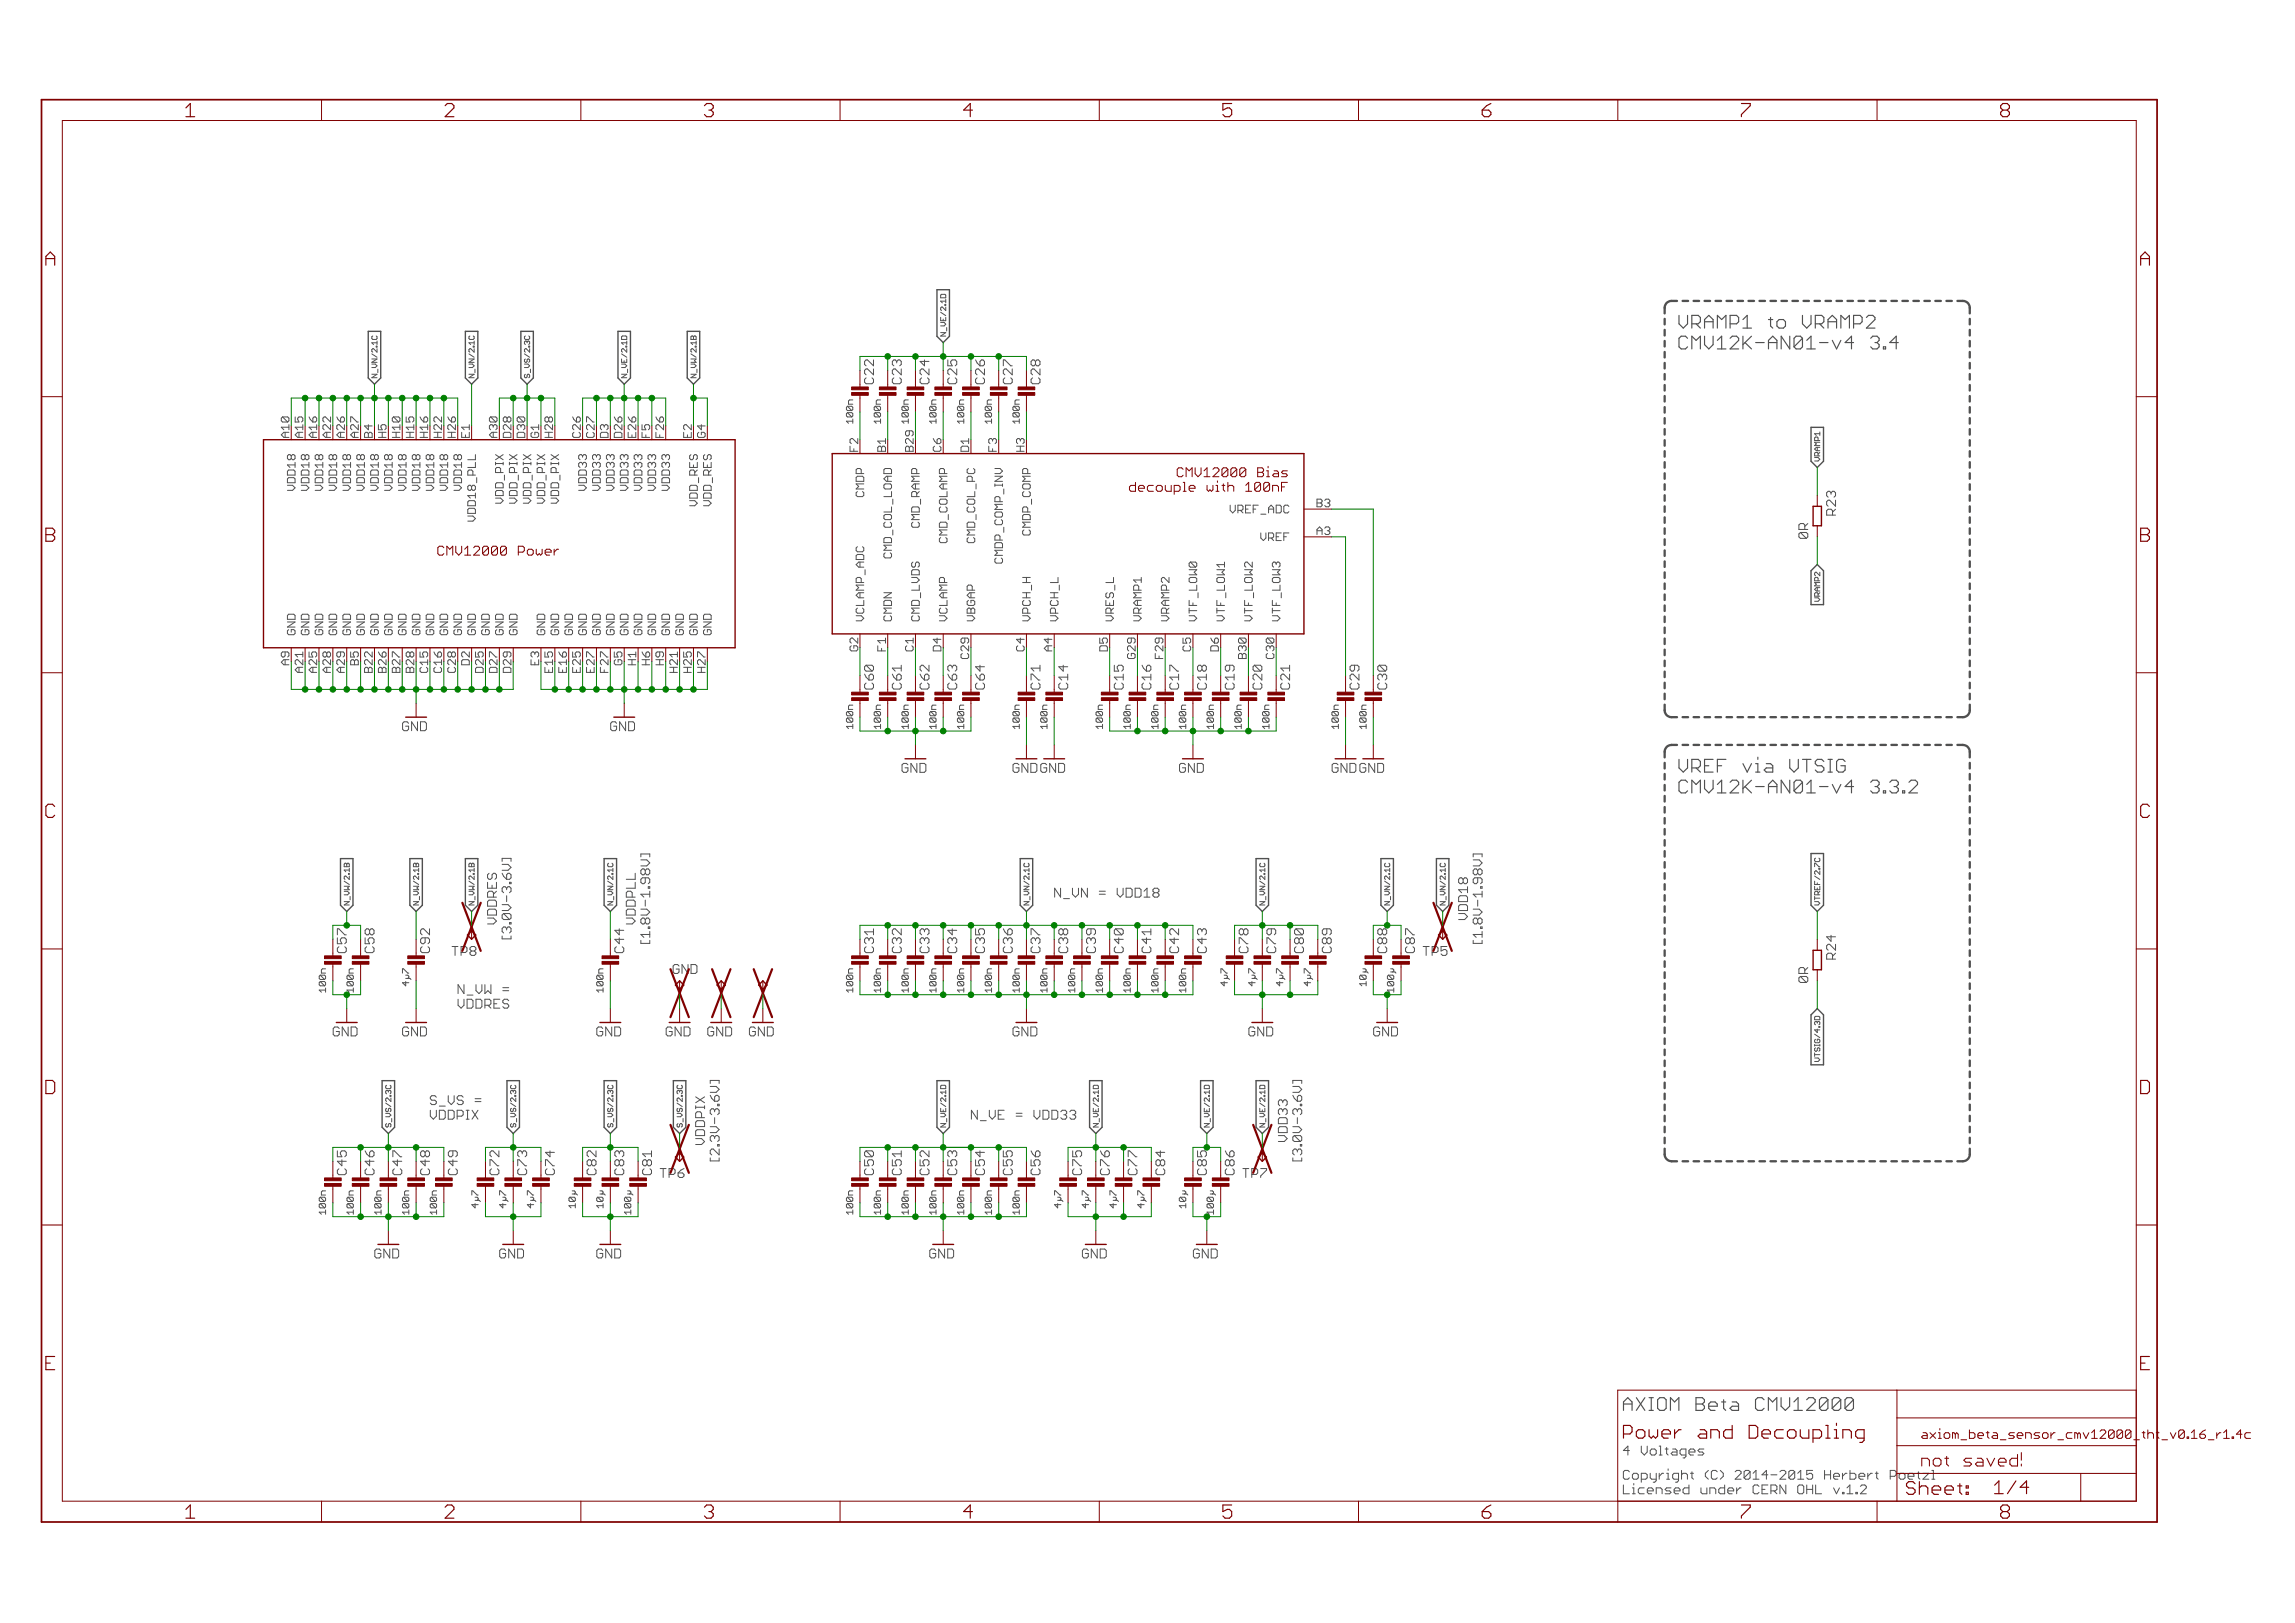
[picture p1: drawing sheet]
<svg xmlns="http://www.w3.org/2000/svg" width="420mm" height="297mm" viewBox="0 0 420 297" stroke-linecap="round" stroke-linejoin="round" font-family="sans-serif">
<defs><g id="words">
<g font-size="3.7" fill="#800000">
<text x="83.3" y="21.4">2</text>
<text x="130.8" y="21.4">3</text>
<text x="273.2" y="21.4">6</text>
<text x="368.1" y="21.4">8</text>
<text x="10.1" y="48.6">A</text>
<text x="393.6" y="48.6">A</text>
<text x="10.1" y="99.2">B</text>
<text x="393.6" y="99.2">B</text>
<text x="10.1" y="149.7">C</text>
<text x="393.6" y="149.7">C</text>
<text x="9.9" y="200.2">D</text>
<text x="393.5" y="200.2">D</text>
</g>
<g font-size="3.6" fill="#505050">
<text x="309.2" y="60.2">VRAMP1 to VRAMP2</text>
<text x="309.2" y="64">CMV12K-AN01-v4</text>
<text x="341.9" y="64">3.4</text>
<text x="309.2" y="141.4">VREF via VTSIG</text>
<text x="309.2" y="145.2">CMV12K-AN01-v4</text>
<text x="341.9" y="145.2">3.3.2</text>
<text x="299" y="258.2">AXIOM Beta CMV12000</text>
</g>
<g font-size="3.6" fill="#800000">
<text x="299" y="263.3">Power and Decoup</text>
<text x="332.6" y="263.3">ling</text>
<text x="366.9" y="273.5">1/4</text>
</g>
<text font-size="3.2" fill="#800000" x="353.6" y="268.4">not saved!</text>
<g font-size="2.5" fill="#008000">
<text x="161.8" y="70.3" transform="rotate(-90 161.8 70.3)">C22</text>
<text x="166.9" y="70.3" transform="rotate(-90 166.9 70.3)">C23</text>
<text x="172" y="70.3" transform="rotate(-90 172 70.3)">C24</text>
<text x="177.1" y="70.3" transform="rotate(-90 177.1 70.3)">C25</text>
<text x="182.2" y="70.3" transform="rotate(-90 182.2 70.3)">C26</text>
<text x="187.2" y="70.3" transform="rotate(-90 187.2 70.3)">C27</text>
<text x="65.3" y="174.4" transform="rotate(-90 65.3 174.4)">C57</text>
<text x="161.8" y="174.4" transform="rotate(-90 161.8 174.4)">C31</text>
<text x="166.9" y="174.4" transform="rotate(-90 166.9 174.4)">C32</text>
<text x="172" y="174.4" transform="rotate(-90 172 174.4)">C33</text>
<text x="177.1" y="174.4" transform="rotate(-90 177.1 174.4)">C34</text>
<text x="182.2" y="174.4" transform="rotate(-90 182.2 174.4)">C35</text>
<text x="187.2" y="174.4" transform="rotate(-90 187.2 174.4)">C36</text>
<text x="192.3" y="174.4" transform="rotate(-90 192.3 174.4)">C37</text>
<text x="197.4" y="174.4" transform="rotate(-90 197.4 174.4)">C38</text>
<text x="202.5" y="174.4" transform="rotate(-90 202.5 174.4)">C39</text>
<text x="207.6" y="174.4" transform="rotate(-90 207.6 174.4)">C40</text>
<text x="212.6" y="174.4" transform="rotate(-90 212.6 174.4)">C41</text>
<text x="217.7" y="174.4" transform="rotate(-90 217.7 174.4)">C42</text>
<text x="230.4" y="174.4" transform="rotate(-90 230.4 174.4)">C78</text>
<text x="235.5" y="174.4" transform="rotate(-90 235.5 174.4)">C79</text>
<text x="240.6" y="174.4" transform="rotate(-90 240.6 174.4)">C80</text>
<text x="255.8" y="174.4" transform="rotate(-90 255.8 174.4)">C88</text>
<text x="65.3" y="215.1" transform="rotate(-90 65.3 215.1)">C45</text>
<text x="70.4" y="215.1" transform="rotate(-90 70.4 215.1)">C46</text>
<text x="75.5" y="215.1" transform="rotate(-90 75.5 215.1)">C47</text>
<text x="80.6" y="215.1" transform="rotate(-90 80.6 215.1)">C48</text>
<text x="93.3" y="215.1" transform="rotate(-90 93.3 215.1)">C72</text>
<text x="98.4" y="215.1" transform="rotate(-90 98.4 215.1)">C73</text>
<text x="111.1" y="215.1" transform="rotate(-90 111.1 215.1)">C82</text>
<text x="116.1" y="215.1" transform="rotate(-90 116.1 215.1)">C83</text>
<text x="161.8" y="215.1" transform="rotate(-90 161.8 215.1)">C50</text>
<text x="166.9" y="215.1" transform="rotate(-90 166.9 215.1)">C51</text>
<text x="172" y="215.1" transform="rotate(-90 172 215.1)">C52</text>
<text x="177.1" y="215.1" transform="rotate(-90 177.1 215.1)">C53</text>
<text x="182.2" y="215.1" transform="rotate(-90 182.2 215.1)">C54</text>
<text x="187.2" y="215.1" transform="rotate(-90 187.2 215.1)">C55</text>
<text x="199.9" y="215.1" transform="rotate(-90 199.9 215.1)">C75</text>
<text x="205" y="215.1" transform="rotate(-90 205 215.1)">C76</text>
<text x="210.1" y="215.1" transform="rotate(-90 210.1 215.1)">C77</text>
<text x="222.8" y="215.1" transform="rotate(-90 222.8 215.1)">C85</text>
</g>
<g font-size="2.5" fill="#505050">
<text x="192.3" y="70.3" transform="rotate(-90 192.3 70.3)">C28</text>
<text x="338" y="94.4" transform="rotate(-90 338 94.4)">R23</text>
<text x="182.2" y="126.2" transform="rotate(-90 182.2 126.2)">C64</text>
<text x="197.4" y="126.2" transform="rotate(-90 197.4 126.2)">C14</text>
<text x="238" y="126.2" transform="rotate(-90 238 126.2)">C21</text>
<text x="255.8" y="126.2" transform="rotate(-90 255.8 126.2)">C30</text>
<text x="75.5" y="133.8">GND</text>
<text x="113.6" y="133.8">GND</text>
<text x="166.9" y="141.4">GND</text>
<text x="217.7" y="141.4">GND</text>
<text x="194.9" y="164.3">N_VN = VDD18</text>
<text x="92.8" y="169.5" transform="rotate(-90 92.8 169.5)">VDDRES</text>
<text x="118.2" y="169.2" transform="rotate(-90 118.2 169.2)">VDDPLL</text>
<text x="270.6" y="168.7" transform="rotate(-90 270.6 168.7)">VDD18</text>
<text x="273.3" y="172.2" transform="rotate(-90 273.3 172.2)">[1.8V-1.98V]</text>
<text x="70.4" y="174.4" transform="rotate(-90 70.4 174.4)">C58</text>
<text x="80.6" y="174.4" transform="rotate(-90 80.6 174.4)">C92</text>
<text x="84.9" y="174.9">TP8</text>
<text x="116.1" y="174.4" transform="rotate(-90 116.1 174.4)">C44</text>
<text x="125" y="178.2">GND</text>
<text x="222.8" y="174.4" transform="rotate(-90 222.8 174.4)">C43</text>
<text x="245.7" y="174.4" transform="rotate(-90 245.7 174.4)">C89</text>
<text x="260.9" y="174.4" transform="rotate(-90 260.9 174.4)">C87</text>
<text x="262.6" y="174.9">TP5</text>
<text x="338" y="175.6" transform="rotate(-90 338 175.6)">R24</text>
<text x="85.7" y="181.9">N_VW =</text>
<text x="85.7" y="184.6">VDDRES</text>
<text x="62.8" y="189.7">GND</text>
<text x="75.5" y="189.7">GND</text>
<text x="111.1" y="189.7">GND</text>
<text x="123.8" y="189.7">GND</text>
<text x="131.4" y="189.7">GND</text>
<text x="139" y="189.7">GND</text>
<text x="187.2" y="189.7">GND</text>
<text x="230.4" y="189.7">GND</text>
<text x="253.3" y="189.7">GND</text>
<text x="80.6" y="202.2">S_VS =</text>
<text x="80.6" y="204.9">VDDPIX</text>
<text x="130.9" y="209.7" transform="rotate(-90 130.9 209.7)">VDDPIX</text>
<text x="179.6" y="204.9">N_VE = VDD33</text>
<text x="237.6" y="209.3" transform="rotate(-90 237.6 209.3)">VDD33</text>
<text x="85.7" y="215.1" transform="rotate(-90 85.7 215.1)">C49</text>
<text x="103.4" y="215.1" transform="rotate(-90 103.4 215.1)">C74</text>
<text x="121.2" y="215.1" transform="rotate(-90 121.2 215.1)">C81</text>
<text x="122.9" y="215.6">TP6</text>
<text x="192.3" y="215.1" transform="rotate(-90 192.3 215.1)">C56</text>
<text x="215.2" y="215.1" transform="rotate(-90 215.2 215.1)">C84</text>
<text x="227.9" y="215.1" transform="rotate(-90 227.9 215.1)">C86</text>
<text x="229.6" y="215.6">TP7</text>
<text x="240.3" y="212" transform="rotate(-90 240.3 212)">[3.0V-3.6V]</text>
<text x="70.4" y="230.3">GND</text>
<text x="93.3" y="230.3">GND</text>
<text x="111.1" y="230.3">GND</text>
<text x="172" y="230.3">GND</text>
<text x="199.9" y="230.3">GND</text>
<text x="220.3" y="230.3">GND</text>
<text x="299" y="266.4">4 Voltages</text>
<text x="299" y="273.5">Licensed under CERN OHL v.1.2</text>
</g>
<g font-size="2.5" fill="#800000">
<text x="211.9" y="90">decouple with 100nF</text>
<text x="218.5" y="87.3">CMV12000 Bias</text>
<text x="82.3" y="101.7">CMV12000 Power</text>
<text x="332.9" y="98.6" transform="rotate(-90 332.9 98.6)">0R</text>
<text x="161.8" y="126.2" transform="rotate(-90 161.8 126.2)">C60</text>
<text x="166.9" y="126.2" transform="rotate(-90 166.9 126.2)">C61</text>
<text x="172" y="126.2" transform="rotate(-90 172 126.2)">C62</text>
<text x="177.1" y="126.2" transform="rotate(-90 177.1 126.2)">C63</text>
<text x="192.3" y="126.2" transform="rotate(-90 192.3 126.2)">C71</text>
<text x="207.6" y="126.2" transform="rotate(-90 207.6 126.2)">C15</text>
<text x="212.6" y="126.2" transform="rotate(-90 212.6 126.2)">C16</text>
<text x="217.7" y="126.2" transform="rotate(-90 217.7 126.2)">C17</text>
<text x="222.8" y="126.2" transform="rotate(-90 222.8 126.2)">C18</text>
<text x="227.9" y="126.2" transform="rotate(-90 227.9 126.2)">C19</text>
<text x="233" y="126.2" transform="rotate(-90 233 126.2)">C20</text>
<text x="250.7" y="126.2" transform="rotate(-90 250.7 126.2)">C29</text>
<text x="187.2" y="141.4">GNDGND</text>
<text x="245.7" y="141.4">GNDGND</text>
<text x="332.9" y="179.9" transform="rotate(-90 332.9 179.9)">0R</text>
<text x="299" y="270.8">Copyright (C) 2014-2015 Herbert Poetzl</text>
</g>
<g font-size="2.3" fill="#800000">
<text x="353.6" y="263.3">axiom_beta_sensor_cmv12000_</text>
<text x="391.1" y="263.3">tht_v0.16_r1.4c</text>
</g>
<g font-size="2.1" fill="#800000">
<text x="54.8" y="80.1" transform="rotate(-90 54.8 80.1)">A10</text>
<text x="57.4" y="80.1" transform="rotate(-90 57.4 80.1)">A15</text>
<text x="59.9" y="80.1" transform="rotate(-90 59.9 80.1)">A16</text>
<text x="62.4" y="80.1" transform="rotate(-90 62.4 80.1)">A22</text>
<text x="65" y="80.1" transform="rotate(-90 65 80.1)">A26</text>
<text x="67.5" y="80.1" transform="rotate(-90 67.5 80.1)">A27</text>
<text x="70.1" y="80.1" transform="rotate(-90 70.1 80.1)">B4</text>
<text x="72.6" y="80.1" transform="rotate(-90 72.6 80.1)">H5</text>
<text x="75.1" y="80.1" transform="rotate(-90 75.1 80.1)">H10</text>
<text x="77.7" y="80.1" transform="rotate(-90 77.7 80.1)">H15</text>
<text x="80.2" y="80.1" transform="rotate(-90 80.2 80.1)">H16</text>
<text x="82.8" y="80.1" transform="rotate(-90 82.8 80.1)">H22</text>
<text x="85.3" y="80.1" transform="rotate(-90 85.3 80.1)">H26</text>
<text x="87.8" y="80.1" transform="rotate(-90 87.8 80.1)">E1</text>
<text x="92.9" y="80.1" transform="rotate(-90 92.9 80.1)">A30</text>
<text x="95.5" y="80.1" transform="rotate(-90 95.5 80.1)">D28</text>
<text x="98" y="80.1" transform="rotate(-90 98 80.1)">D30</text>
<text x="100.5" y="80.1" transform="rotate(-90 100.5 80.1)">G1</text>
<text x="103.1" y="80.1" transform="rotate(-90 103.1 80.1)">H28</text>
<text x="108.2" y="80.1" transform="rotate(-90 108.2 80.1)">C26</text>
<text x="110.7" y="80.1" transform="rotate(-90 110.7 80.1)">C27</text>
<text x="113.2" y="80.1" transform="rotate(-90 113.2 80.1)">D3</text>
<text x="115.8" y="80.1" transform="rotate(-90 115.8 80.1)">D26</text>
<text x="118.3" y="80.1" transform="rotate(-90 118.3 80.1)">E26</text>
<text x="120.9" y="80.1" transform="rotate(-90 120.9 80.1)">F5</text>
<text x="123.4" y="80.1" transform="rotate(-90 123.4 80.1)">F26</text>
<text x="128.5" y="80.1" transform="rotate(-90 128.5 80.1)">E2</text>
<text x="159" y="82.7" transform="rotate(-90 159 82.7)">F2</text>
<text x="164" y="82.7" transform="rotate(-90 164 82.7)">B1</text>
<text x="169.1" y="82.7" transform="rotate(-90 169.1 82.7)">B29</text>
<text x="174.2" y="82.7" transform="rotate(-90 174.2 82.7)">C6</text>
<text x="179.3" y="82.7" transform="rotate(-90 179.3 82.7)">D1</text>
<text x="184.4" y="82.7" transform="rotate(-90 184.4 82.7)">F3</text>
<text x="189.4" y="82.7" transform="rotate(-90 189.4 82.7)">H3</text>
<text x="159" y="119.4" transform="rotate(-90 159 119.4)">G2</text>
<text x="164" y="119" transform="rotate(-90 164 119)">F1</text>
<text x="169.1" y="119.2" transform="rotate(-90 169.1 119.2)">C1</text>
<text x="174.2" y="119.4" transform="rotate(-90 174.2 119.4)">D4</text>
<text x="189.4" y="119.2" transform="rotate(-90 189.4 119.2)">C4</text>
<text x="204.7" y="119.4" transform="rotate(-90 204.7 119.4)">D5</text>
<text x="219.9" y="119.2" transform="rotate(-90 219.9 119.2)">C5</text>
<text x="225" y="119.4" transform="rotate(-90 225 119.4)">D6</text>
<text x="54.8" y="121.7" transform="rotate(-90 54.8 121.7)">A9</text>
<text x="57.4" y="123.1" transform="rotate(-90 57.4 123.1)">A21</text>
<text x="59.9" y="123.1" transform="rotate(-90 59.9 123.1)">A25</text>
<text x="62.4" y="123.1" transform="rotate(-90 62.4 123.1)">A28</text>
<text x="65" y="123.1" transform="rotate(-90 65 123.1)">A29</text>
<text x="67.5" y="121.7" transform="rotate(-90 67.5 121.7)">B5</text>
<text x="70.1" y="123.1" transform="rotate(-90 70.1 123.1)">B22</text>
<text x="72.6" y="123.1" transform="rotate(-90 72.6 123.1)">B26</text>
<text x="75.1" y="123.1" transform="rotate(-90 75.1 123.1)">B27</text>
<text x="77.7" y="123.1" transform="rotate(-90 77.7 123.1)">B28</text>
<text x="80.2" y="123.1" transform="rotate(-90 80.2 123.1)">C15</text>
<text x="82.8" y="123.1" transform="rotate(-90 82.8 123.1)">C16</text>
<text x="85.3" y="123.1" transform="rotate(-90 85.3 123.1)">C28</text>
<text x="87.8" y="121.9" transform="rotate(-90 87.8 121.9)">D2</text>
<text x="90.4" y="123.3" transform="rotate(-90 90.4 123.3)">D25</text>
<text x="92.9" y="123.3" transform="rotate(-90 92.9 123.3)">D27</text>
<text x="100.5" y="121.6" transform="rotate(-90 100.5 121.6)">E3</text>
<text x="103.1" y="123" transform="rotate(-90 103.1 123)">E15</text>
<text x="105.6" y="123" transform="rotate(-90 105.6 123)">E16</text>
<text x="108.2" y="123" transform="rotate(-90 108.2 123)">E25</text>
<text x="110.7" y="123" transform="rotate(-90 110.7 123)">E27</text>
<text x="113.2" y="122.9" transform="rotate(-90 113.2 122.9)">F27</text>
<text x="115.8" y="121.9" transform="rotate(-90 115.8 121.9)">G5</text>
<text x="118.3" y="121.9" transform="rotate(-90 118.3 121.9)">H1</text>
<text x="120.9" y="121.9" transform="rotate(-90 120.9 121.9)">H6</text>
<text x="123.4" y="121.9" transform="rotate(-90 123.4 121.9)">H9</text>
<text x="125.9" y="123.2" transform="rotate(-90 125.9 123.2)">H21</text>
<text x="128.5" y="123.2" transform="rotate(-90 128.5 123.2)">H25</text>
<text x="131" y="123.2" transform="rotate(-90 131 123.2)">H27</text>
<text x="179.3" y="120.6" transform="rotate(-90 179.3 120.6)">C29</text>
<text x="209.8" y="120.7" transform="rotate(-90 209.8 120.7)">G29</text>
<text x="214.8" y="120.3" transform="rotate(-90 214.8 120.3)">F29</text>
<text x="230.1" y="120.5" transform="rotate(-90 230.1 120.5)">B30</text>
<text x="235.1" y="120.6" transform="rotate(-90 235.1 120.6)">C30</text>
</g>
<g font-size="2.1" fill="#505050">
<text x="55.9" y="90.3" transform="rotate(-90 55.9 90.3)">VDD18</text>
<text x="58.5" y="90.3" transform="rotate(-90 58.5 90.3)">VDD18</text>
<text x="61" y="90.3" transform="rotate(-90 61 90.3)">VDD18</text>
<text x="63.6" y="90.3" transform="rotate(-90 63.6 90.3)">VDD18</text>
<text x="66.1" y="90.3" transform="rotate(-90 66.1 90.3)">VDD18</text>
<text x="68.6" y="90.3" transform="rotate(-90 68.6 90.3)">VDD18</text>
<text x="71.2" y="90.3" transform="rotate(-90 71.2 90.3)">VDD18</text>
<text x="73.7" y="90.3" transform="rotate(-90 73.7 90.3)">VDD18</text>
<text x="76.3" y="90.3" transform="rotate(-90 76.3 90.3)">VDD18</text>
<text x="78.8" y="90.3" transform="rotate(-90 78.8 90.3)">VDD18</text>
<text x="81.3" y="90.3" transform="rotate(-90 81.3 90.3)">VDD18</text>
<text x="83.9" y="90.3" transform="rotate(-90 83.9 90.3)">VDD18</text>
<text x="86.4" y="90.3" transform="rotate(-90 86.4 90.3)">VDD18</text>
<text x="89" y="95" transform="rotate(-90 89 95)">VDD18_PLL</text>
<text x="94" y="92" transform="rotate(-90 94 92)">VDD_PIX</text>
<text x="96.6" y="92" transform="rotate(-90 96.6 92)">VDD_PIX</text>
<text x="99.1" y="92" transform="rotate(-90 99.1 92)">VDD_PIX</text>
<text x="101.7" y="92" transform="rotate(-90 101.7 92)">VDD_PIX</text>
<text x="109.3" y="90.3" transform="rotate(-90 109.3 90.3)">VDD33</text>
<text x="111.8" y="90.3" transform="rotate(-90 111.8 90.3)">VDD33</text>
<text x="114.4" y="90.3" transform="rotate(-90 114.4 90.3)">VDD33</text>
<text x="116.9" y="90.3" transform="rotate(-90 116.9 90.3)">VDD33</text>
<text x="119.4" y="90.3" transform="rotate(-90 119.4 90.3)">VDD33</text>
<text x="122" y="90.3" transform="rotate(-90 122 90.3)">VDD33</text>
<text x="129.6" y="92.8" transform="rotate(-90 129.6 92.8)">VDD_RES</text>
<text x="160.1" y="91.6" transform="rotate(-90 160.1 91.6)">CMDP</text>
<text x="227" y="93.9">VREF_ADC</text>
<text x="242.9" y="92.8">B3</text>
<text x="170.2" y="97.5" transform="rotate(-90 170.2 97.5)">CMD_RAMP</text>
<text x="175.3" y="100.4" transform="rotate(-90 175.3 100.4)">CMD_COLAMP</text>
<text x="180.4" y="99.7" transform="rotate(-90 180.4 99.7)">CMD_COL_PC</text>
<text x="190.5" y="99" transform="rotate(-90 190.5 99)">CMDP_COMP</text>
<text x="232.7" y="99">VREF</text>
<text x="242.9" y="97.9">A3</text>
<text x="165.2" y="102.9" transform="rotate(-90 165.2 102.9)">CMD_COL_LOAD</text>
<text x="185.5" y="103.8" transform="rotate(-90 185.5 103.8)">CMDP_COMP_INV</text>
<text x="160.1" y="113.7" transform="rotate(-90 160.1 113.7)">VCLAMP_ADC</text>
<text x="170.2" y="113.7" transform="rotate(-90 170.2 113.7)">CMD_LVDS</text>
<text x="175.3" y="113.7" transform="rotate(-90 175.3 113.7)">VCLAMP</text>
<text x="180.4" y="113.7" transform="rotate(-90 180.4 113.7)">VBGAP</text>
<text x="190.5" y="113.7" transform="rotate(-90 190.5 113.7)">VPCH_H</text>
<text x="195.6" y="113.7" transform="rotate(-90 195.6 113.7)">VPCH_L</text>
<text x="205.8" y="113.7" transform="rotate(-90 205.8 113.7)">VRES_L</text>
<text x="221" y="113.7" transform="rotate(-90 221 113.7)">VTF_LOW0</text>
<text x="226.1" y="113.7" transform="rotate(-90 226.1 113.7)">VTF_LOW1</text>
<text x="231.2" y="113.7" transform="rotate(-90 231.2 113.7)">VTF_LOW2</text>
<text x="236.3" y="113.7" transform="rotate(-90 236.3 113.7)">VTF_LOW3</text>
<text x="55.9" y="116.2" transform="rotate(-90 55.9 116.2)">GND</text>
<text x="58.5" y="116.2" transform="rotate(-90 58.5 116.2)">GND</text>
<text x="61" y="116.2" transform="rotate(-90 61 116.2)">GND</text>
<text x="63.6" y="116.2" transform="rotate(-90 63.6 116.2)">GND</text>
<text x="66.1" y="116.2" transform="rotate(-90 66.1 116.2)">GND</text>
<text x="68.6" y="116.2" transform="rotate(-90 68.6 116.2)">GND</text>
<text x="71.2" y="116.2" transform="rotate(-90 71.2 116.2)">GND</text>
<text x="73.7" y="116.2" transform="rotate(-90 73.7 116.2)">GND</text>
<text x="76.3" y="116.2" transform="rotate(-90 76.3 116.2)">GND</text>
<text x="78.8" y="116.2" transform="rotate(-90 78.8 116.2)">GND</text>
<text x="81.3" y="116.2" transform="rotate(-90 81.3 116.2)">GND</text>
<text x="83.9" y="116.2" transform="rotate(-90 83.9 116.2)">GND</text>
<text x="86.4" y="116.2" transform="rotate(-90 86.4 116.2)">GND</text>
<text x="89" y="116.2" transform="rotate(-90 89 116.2)">GND</text>
<text x="91.5" y="116.2" transform="rotate(-90 91.5 116.2)">GND</text>
<text x="94" y="116.2" transform="rotate(-90 94 116.2)">GND</text>
<text x="101.7" y="116.2" transform="rotate(-90 101.7 116.2)">GND</text>
<text x="104.2" y="116.2" transform="rotate(-90 104.2 116.2)">GND</text>
<text x="106.7" y="116.2" transform="rotate(-90 106.7 116.2)">GND</text>
<text x="109.3" y="116.2" transform="rotate(-90 109.3 116.2)">GND</text>
<text x="111.8" y="116.2" transform="rotate(-90 111.8 116.2)">GND</text>
<text x="114.4" y="116.2" transform="rotate(-90 114.4 116.2)">GND</text>
<text x="116.9" y="116.2" transform="rotate(-90 116.9 116.2)">GND</text>
<text x="119.4" y="116.2" transform="rotate(-90 119.4 116.2)">GND</text>
<text x="122" y="116.2" transform="rotate(-90 122 116.2)">GND</text>
<text x="124.5" y="116.2" transform="rotate(-90 124.5 116.2)">GND</text>
<text x="127.1" y="116.2" transform="rotate(-90 127.1 116.2)">GND</text>
<text x="129.6" y="116.2" transform="rotate(-90 129.6 116.2)">GND</text>
</g>
<g font-size="1.8" fill="#800000">
<text x="158" y="77.3" transform="rotate(-90 158 77.3)">100n</text>
<text x="163.1" y="77.3" transform="rotate(-90 163.1 77.3)">100n</text>
<text x="168.2" y="77.3" transform="rotate(-90 168.2 77.3)">100n</text>
<text x="173.3" y="77.3" transform="rotate(-90 173.3 77.3)">100n</text>
<text x="178.4" y="77.3" transform="rotate(-90 178.4 77.3)">100n</text>
<text x="183.4" y="77.3" transform="rotate(-90 183.4 77.3)">100n</text>
<text x="188.5" y="77.3" transform="rotate(-90 188.5 77.3)">100n</text>
<text x="158" y="133.2" transform="rotate(-90 158 133.2)">100n</text>
<text x="163.1" y="133.2" transform="rotate(-90 163.1 133.2)">100n</text>
<text x="168.2" y="133.2" transform="rotate(-90 168.2 133.2)">100n</text>
<text x="173.3" y="133.2" transform="rotate(-90 173.3 133.2)">100n</text>
<text x="178.4" y="133.2" transform="rotate(-90 178.4 133.2)">100n</text>
<text x="188.5" y="133.2" transform="rotate(-90 188.5 133.2)">100n</text>
<text x="193.6" y="133.2" transform="rotate(-90 193.6 133.2)">100n</text>
<text x="203.8" y="133.2" transform="rotate(-90 203.8 133.2)">100n</text>
<text x="208.8" y="133.2" transform="rotate(-90 208.8 133.2)">100n</text>
<text x="213.9" y="133.2" transform="rotate(-90 213.9 133.2)">100n</text>
<text x="219" y="133.2" transform="rotate(-90 219 133.2)">100n</text>
<text x="224.1" y="133.2" transform="rotate(-90 224.1 133.2)">100n</text>
<text x="229.2" y="133.2" transform="rotate(-90 229.2 133.2)">100n</text>
<text x="234.2" y="133.2" transform="rotate(-90 234.2 133.2)">100n</text>
<text x="246.9" y="133.2" transform="rotate(-90 246.9 133.2)">100n</text>
<text x="252" y="133.2" transform="rotate(-90 252 133.2)">100n</text>
<text x="61.5" y="181.5" transform="rotate(-90 61.5 181.5)">100n</text>
<text x="66.6" y="181.5" transform="rotate(-90 66.6 181.5)">100n</text>
<text x="76.8" y="180.3" transform="rotate(-90 76.8 180.3)">4µ7</text>
<text x="112.3" y="181.5" transform="rotate(-90 112.3 181.5)">100n</text>
<text x="158" y="181.5" transform="rotate(-90 158 181.5)">100n</text>
<text x="163.1" y="181.5" transform="rotate(-90 163.1 181.5)">100n</text>
<text x="168.2" y="181.5" transform="rotate(-90 168.2 181.5)">100n</text>
<text x="173.3" y="181.5" transform="rotate(-90 173.3 181.5)">100n</text>
<text x="178.4" y="181.5" transform="rotate(-90 178.4 181.5)">100n</text>
<text x="183.4" y="181.5" transform="rotate(-90 183.4 181.5)">100n</text>
<text x="188.5" y="181.5" transform="rotate(-90 188.5 181.5)">100n</text>
<text x="193.6" y="181.5" transform="rotate(-90 193.6 181.5)">100n</text>
<text x="198.7" y="181.5" transform="rotate(-90 198.7 181.5)">100n</text>
<text x="203.8" y="181.5" transform="rotate(-90 203.8 181.5)">100n</text>
<text x="208.8" y="181.5" transform="rotate(-90 208.8 181.5)">100n</text>
<text x="213.9" y="181.5" transform="rotate(-90 213.9 181.5)">100n</text>
<text x="219" y="181.5" transform="rotate(-90 219 181.5)">100n</text>
<text x="226.6" y="180.3" transform="rotate(-90 226.6 180.3)">4µ7</text>
<text x="231.7" y="180.3" transform="rotate(-90 231.7 180.3)">4µ7</text>
<text x="236.8" y="180.3" transform="rotate(-90 236.8 180.3)">4µ7</text>
<text x="241.9" y="180.3" transform="rotate(-90 241.9 180.3)">4µ7</text>
<text x="252" y="180.3" transform="rotate(-90 252 180.3)">10µ</text>
<text x="257.1" y="181.5" transform="rotate(-90 257.1 181.5)">100µ</text>
<text x="89.5" y="221" transform="rotate(-90 89.5 221)">4µ7</text>
<text x="94.5" y="221" transform="rotate(-90 94.5 221)">4µ7</text>
<text x="99.6" y="221" transform="rotate(-90 99.6 221)">4µ7</text>
<text x="107.2" y="221" transform="rotate(-90 107.2 221)">10µ</text>
<text x="112.3" y="221" transform="rotate(-90 112.3 221)">10µ</text>
<text x="196.1" y="221" transform="rotate(-90 196.1 221)">4µ7</text>
<text x="201.2" y="221" transform="rotate(-90 201.2 221)">4µ7</text>
<text x="206.3" y="221" transform="rotate(-90 206.3 221)">4µ7</text>
<text x="211.4" y="221" transform="rotate(-90 211.4 221)">4µ7</text>
<text x="219" y="221" transform="rotate(-90 219 221)">10µ</text>
<text x="61.5" y="222.1" transform="rotate(-90 61.5 222.1)">100n</text>
<text x="66.6" y="222.1" transform="rotate(-90 66.6 222.1)">100n</text>
<text x="71.7" y="222.1" transform="rotate(-90 71.7 222.1)">100n</text>
<text x="76.8" y="222.1" transform="rotate(-90 76.8 222.1)">100n</text>
<text x="81.8" y="222.1" transform="rotate(-90 81.8 222.1)">100n</text>
<text x="117.4" y="222.1" transform="rotate(-90 117.4 222.1)">100µ</text>
<text x="158" y="222.1" transform="rotate(-90 158 222.1)">100n</text>
<text x="163.1" y="222.1" transform="rotate(-90 163.1 222.1)">100n</text>
<text x="168.2" y="222.1" transform="rotate(-90 168.2 222.1)">100n</text>
<text x="173.3" y="222.1" transform="rotate(-90 173.3 222.1)">100n</text>
<text x="178.4" y="222.1" transform="rotate(-90 178.4 222.1)">100n</text>
<text x="183.4" y="222.1" transform="rotate(-90 183.4 222.1)">100n</text>
<text x="188.5" y="222.1" transform="rotate(-90 188.5 222.1)">100n</text>
<text x="224.1" y="222.1" transform="rotate(-90 224.1 222.1)">100µ</text>
</g>
<g font-size="1.4" fill="#505050">
<text x="266.5" y="165.7" transform="rotate(-90 266.5 165.7)">N_VN/2.1C</text>
<text x="233.5" y="206.3" transform="rotate(-90 233.5 206.3)">N_VE/2.1D</text>
</g>
</g></defs>
<g fill="none" stroke="#505050" stroke-width=".18">
<path d="M172.2 58.1v.6h.9v-.6M172.2 59h.6l.3 .3-.3 .3h-.6M172.2 57.1l.9 .7M172.4 53.9h.6l.1 .1v.5h-.9v-.5zM172.7 58.4v.3M173 55.7h.1v.2h-.1zM173.1 56.2v.6l-.6-.6-.3 .2v.3l.2 .1M173.1 54.8v.6M173.1 55.1h-.9l.3 .3M173.3 59.9v.7M51.5 76.5l.2-.2 1 .9h-1l-.2-.2zM51.7 76.3h1"/>
<path d="M52.2 79.1v1M52.9 79.1h-.9l-.5 .5 .5 .5h.9M52.9 78.2h-1.4l.5 .5M68.1 68.5h.9l-.9 .6h.9M68.1 66.6h.6l.3 .4-.3 .3h-.6M68.1 65.7h.9l-.9 .6h.9M68.1 64.8l.9 .6M68.2 61.5l-.1 .1v.4l.1 .1h.7l.1-.1v-.4l-.1-.1M68.9 63.4h.1v.1h-.1zM69 63.8v.7l-.6-.7-.3 .2v.3l.1 .2M69 62.7h-.9l.3 .4M69 62.4v.7"/>
<path d="M69.2 67.6v.6M72.1 76.3h.9M72.1 76.3l-.3 .2v.5M72.1 76.3l.9 .9M85.9 68.5h.9l-.9 .6h.9M85.9 66.6h.6l.3 .4-.3 .3h-.6M85.9 65.7h.9l-.9 .6h.9M85.9 64.8l.9 .6M86 61.5l-.1 .1v.4l.1 .1h.6l.2-.1v-.4l-.2-.1M86.6 63.4h.2v.1h-.2zM86.8 63.8v.7l-.6-.7-.3 .2v.3l.1 .2M86.8 62.7h-.9l.3 .4"/>
<path d="M86.8 62.4v.7M87 67.6v.6M89.6 76.5l.2-.2 1 .9h-1l-.2-.2zM89.8 76.3h1M90.3 78l-.2-.3h-.3l-.2 .3v.4l.2 .3M90.3 78v.2M90.3 79.1v1M90.8 77.7h-.3l-.2 .3M91 79.1h-.9l-.5 .5 .5 .5h.9M96 66.6h.6l.4 .4-.4 .3h-.6M96 64.8l1 .6M96.2 68.5l-.2 .2v.3l.3 .1 .2-.1v-.3l.3-.2 .2 .2v.3l-.2 .1"/>
<path d="M96.2 61.5l-.2 .1v.4l.2 .1h.6l.2-.1v-.4l-.2-.1M96.2 65.7l-.2 .1v.4l.2 .1 .3-.1v-.4l.1-.1 .4 .1v.4l-.2 .1M96.5 62.6l-.2-.2-.3 .2v.3l.2 .2M96.5 62.6v.1M96.5 62.6l.1-.2 .4 .2v.3l-.2 .2M96.8 63.4h.2v.1h-.2zM97 63.8v.7l-.7-.7-.3 .2v.3l.2 .2M97.1 67.6v.6M100.5 76.5l-.3-.2h-.2l-.2 .2v.5M100.5 76.5v.5M100.9 76.3h-.2l-.2 .2M104.8 76.3l.3 .5 .4 .4"/>
<path d="M105.1 79.1l-.3 .3v.4l.3 .3h.9M105.1 78.7l-.3-.3v-.4l.3-.3h.2l.9 1M105.5 77.2h.5M106 76.3h-.2l-.3 .2v.7M112.5 76.3l.2 .5M113.6 76.3h-.2l-.2 .2M113.8 68.5h.9l-.9 .6h.9M113.8 66.6h.6l.3 .4-.3 .3h-.6M113.8 65.7v.6h.9v-.6M113.8 61.6l.2-.1h.6l.1 .1v.5h-.9zM113.8 64.8l.9 .6M114.3 66v.3"/>
<path d="M114.6 63.4h.1v.1h-.1zM114.7 63.8v.7l-.6-.7-.3 .2v.3l.2 .2M114.7 62.4v.7M114.7 62.7h-.9l.3 .4M114.9 67.6v.6M120.1 76.3l.2 .5 .5 .4v-.7l.2-.2h.2M125.2 79.1v1h1.4M125.4 78.7l-.2-.3v-.4l.2-.3h.2l1 1M125.9 79.6v.5M126.5 68.5h.9l-.9 .6h.9M126.5 66.6h.6l.3 .4-.3 .3h-.6M126.5 65.7h.9l-.3 .3 .3 .3h-.9"/>
<path d="M126.5 61.6l.2-.1 .3 .1 .3-.1 .1 .1v.5h-.9zM126.5 64.8l.9 .6M127 61.6v.5M127.3 63.4h.1v.1h-.1zM127.4 63.8v.7l-.6-.7-.3 .2v.3l.2 .2M127.4 62.7h-.9l.3 .4M127.4 62.4v.7M127.6 67.6v.6M155.2 74.4l-.2 .1v.5l.2 .1h.7M155.2 75.5l-.2 .2v.4l.2 .2h.7M155.2 75.5h.7l.2 .2M155.2 75.5l.7 .8"/>
<path d="M155.2 74.4h.7l.2 .1M155.2 74.4l.7 .7M156.1 73.2h-.6l-.2 .2v.6h.8M156.1 77.1h-1.1l.3 .4M156.1 76.1l-.2 .2M156.1 75l-.2 .1M158.6 67l-.3-.3v-.6l.3-.2h.2l1.1 1.1M158.6 68.6l-.3-.3v-.5l.3-.3h.2l1.1 1.1M158.6 69.2l-.3 .2v.6l.3 .2h1M160.2 74.4l-.2 .1v.5l.2 .1h.8M160.2 75.5l-.2 .2v.4l.2 .2h.8M160.2 75.5h.8l.2 .2"/>
<path d="M160.2 74.4h.8l.2 .1M160.2 75.5l.8 .8M160.2 74.4l.8 .7M161.2 73.2h-.6l-.2 .2v.6h.8M161.2 77.1h-1.2l.4 .4M161.2 76.1l-.2 .2M161.2 75l-.2 .1M163.6 68.6l-.2-.3v-.5l.2-.3h.3l1.1 1.1M163.6 69.2l-.2 .2v.6l.2 .2h1.1M164.2 66.1l-.3-.2h-.3l-.2 .2v.6l.2 .3M164.2 66.1v.3M164.4 65.9l-.2 .2"/>
<path d="M165.3 74.4l-.2 .1v.5l.2 .1h.8M165.3 75.5l-.2 .2v.4l.2 .2h.8M165.3 75.5h.8l.2 .2M165.3 74.4h.8l.2 .1M165.3 75.5l.8 .8M165.3 74.4l.8 .7M166.3 73.2h-.6l-.2 .2v.6h.8M166.3 77.1h-1.2l.4 .4M166.3 76.1l-.2 .2M166.3 75l-.2 .1M166.5 78.8v.7l-.3 .3h-.2l-.2-.3v-.4l.2-.3h.9M168.7 68.6l-.3-.3v-.5l.3-.3h.3l1.1 1.1"/>
<path d="M168.7 69.2l-.3 .2v.6l.3 .2h1.1M169.2 65.9v1.1l-.8-.9h1.7M170.4 74.4l-.2 .1v.5l.2 .1h.8M170.4 75.5l-.2 .2v.4l.2 .2h.8M170.4 75.5h.8l.2 .2M170.4 74.4h.8l.2 .1M170.4 75.5l.8 .8M170.4 74.4l.8 .7M171.4 73.2h-.6l-.2 .2v.6h.8M171.4 77.1h-1.2l.4 .4M171.4 76.1l-.2 .2M171.4 75l-.2 .1"/>
<path d="M172.2 60.9h.9l-.9 .6h.9M173.5 65.9v1.1h.8l-.2-.9 .2-.2h.6M173.8 68.6l-.3-.3v-.5l.3-.3h.3l1.1 1.1M173.8 69.2l-.3 .2v.6l.3 .2h1.1M175.5 74.4l-.2 .1v.5l.2 .1h.8M175.5 75.5l-.2 .2v.4l.2 .2h.8M175.5 75.5h.8l.1 .2M175.5 74.4h.8l.1 .1M175.5 75.5l.8 .8M175.5 74.4l.8 .7M176.4 73.2h-.5l-.2 .2v.6h.7M176.4 77.1h-1.1l.4 .4"/>
<path d="M176.4 76.1l-.1 .2M176.4 75l-.1 .1M178.6 65.9l.3 .5 .5 .6M178.9 68.6l-.3-.3v-.5l.3-.3h.2l1.1 1.1M178.9 69.2l-.3 .2v.6l.3 .2h1.1M179.4 67h.6M179.7 65.9l-.3 .2v.9M180.6 75.5l-.2 .2v.4l.2 .2h.7M180.6 75.5h.7l.2 .2M180.6 74.4l-.2 .1v.5l.2 .1h.7M180.6 74.4h.7l.2 .1M180.6 75.5l.7 .8"/>
<path d="M180.6 74.4l.7 .7M181.5 77.1h-1.1l.3 .4M181.5 73.2h-.6l-.2 .2v.6h.8M181.5 76.1l-.2 .2M181.5 75l-.2 .1M183.7 67v-1.1h.3l1 1.1M184 69.2l-.3 .2v.6l.3 .2h1M184 68.6l-.3-.3v-.5l.3-.3h.2l1.1 1.1M185.6 74.4l-.2 .1v.5l.2 .1h.8M185.6 75.5l-.2 .2v.4l.2 .2h.8M185.6 75.5h.8l.2 .2M185.6 74.4h.8l.2 .1"/>
<path d="M185.6 75.5l.8 .8M185.6 74.4l.8 .7M186.6 73.2h-.6l-.2 .2v.6h.8M186.6 77.1h-1.2l.4 .4M186.6 76.1l-.2 .2M186.6 75l-.2 .1M189 68.6l-.2-.3v-.5l.2-.3h.3l1.1 1.1M189 69.2l-.2 .2v.6l.2 .2h1.1M189.6 66.1l-.3-.2h-.3l-.2 .2v.6l.2 .3h.3l.3-.3M189.6 66.7l.2 .3M189.6 66.1v.6M189.8 65.9l-.2 .2"/>
<path d="M333.2 79.4h-1l.3 .3M333.2 79.1v.6M52.6 88.8h1l.4 .5-.4 .4h-1M53.3 83.4l-.2-.2h-.2l-.3 .2v.5l.3 .2h.2l.2-.2M53.3 83.9l.3 .2h.2M53.3 83.4v.5M53.8 87.4h-.9l-.3 .3v.6h1.4M53.8 86h-.9l-.3 .3v.7h1.4M53.8 83.2h-.2l-.3 .2M54 85.1h-1.4l.5 .5M85.6 94.4h1l.4 .5-.4 .5h-1M85.6 90.7l.5 .5"/>
<path d="M86.8 93h-.9l-.3 .3v.7h1.4M86.8 91.6h-.9l-.3 .3v.7h1.4M90.7 91.2h1l.4 .4-.4 .5h-1M90.7 84.6v.5M90.7 84.8h1.4M90.7 83.2l1.4 .9M91.7 86.5v-.7l-.3-.2h-.4l-.3 .2v.7h1.4M91.9 89.8h-.9l-.3 .2v.7h1.4M91.9 88.3h-.9l-.3 .3v.7h1.4M92.1 83.2l-1.4 .9M105.9 88.8h1l.5 .5-.5 .4h-1M106.7 83.4l-.3-.2h-.2l-.3 .2v.5l.3 .2"/>
<path d="M106.7 84.9l-.3-.3h-.2l-.3 .3v.4l.3 .3M106.7 83.4v.3M106.7 84.9v.2M107.1 87.4h-.9l-.3 .3v.6h1.5M107.1 86h-.9l-.3 .3v.7h1.5M107.1 83.2h-.2l-.2 .2M107.1 84.6h-.2l-.2 .3M126.3 91.6h.9l.5 .5-.5 .5h-.9M126.3 84.6v1h1.4M126.5 83.2l-.2 .2v.5l.2 .2h.2l.3-.2v-.5l.2-.2h.2M127 85.1v.5M127.2 87v-.7l-.2-.3h-.5l-.2 .3v.7h1.4"/>
<path d="M127.4 88.8h-.9l-.2 .2v.7h1.4M127.4 90.2h-.9l-.2 .3v.7h1.4M127.7 86l-.5 .5M155.6 81.7v.9h1.4M155.9 81.2l-.3-.2v-.5l.3-.2h.2l.9 .9M156.3 82.1v.5M157 90l-.3 .2v.5l.3 .2h.9M157.7 86.7v-.7l-.3-.3h-.4l-.3 .3v.7h1.4M157.9 87.2h-.9l-.3 .2v.7h1.4M158.1 88.6h-1.4l.5 .4-.5 .5h1.4M161.4 81.9l-.2-.2h-.3l-.2 .2v.7h1.4M161.4 81.9v.7"/>
<path d="M161.8 90.9h1.4M161.8 93.7h1.4M161.9 81.7h-.3l-.2 .2M162.1 95.6l-.3 .2v.5l.3 .2h.9M162.1 80.7h-1.4l.5 .5M162.5 87.2v.9M163 88.6h-.9l-.3 .2v.5l.3 .2h.9M163 85.7h-.9l-.3 .3v.7h1.4M163 94.2h-.9l-.3 .2v.5l.3 .2h.9M163 98.4h-.9l-.3 .2v.7h1.4M163.2 87.2h-.9l-.5 .4 .5 .5h.9M163.2 99.8h-1.4l.5 .4-.5 .5h1.4"/>
<path d="M166 81.2l-.2-.2v-.5l.2-.2h.2l1 .9M166.5 81.9l-.3-.2h-.2l-.2 .2v.7h1.4M166.5 81.9v.7M166.9 81.7h-.2l-.2 .2M167.1 95.6l-.2 .2v.5l.2 .2h1M167.6 88.6v.9M167.8 90.9v-.7l-.2-.2h-.5l-.2 .2v.7h1.4M167.8 86.7v-.7l-.2-.3h-.5l-.2 .3v.7h1.4M168.1 92.8h-1l-.2 .2v.7h1.4M168.3 88.6h-.9l-.5 .4 .5 .5h.9M168.3 87.2h-1.4l.5 .4-.5 .5h1.4M168.3 94.2h-1.4l.5 .4-.5 .5h1.4"/>
<path d="M168.3 90l-.5 .4M170.9 80.3l.2 .4 .5 .5M171.1 81.7l-.2 .2v.5l.2 .2h.9M171.6 81.2h.4M172 90.9h1.4M172 80.3h-.2l-.2 .2v.7M172.2 98.4l-.2 .2v.5l.2 .2h.9M172.2 92.8l-.2 .2v.5l.2 .2h.9M172.7 88.6v.9M172.9 86.7v-.7l-.2-.3h-.5l-.2 .3v.7h1.4M173.1 95.6h-.9l-.2 .2v.7h1.4M173.1 91.4h-.9l-.2 .2v.5l.2 .2h.9"/>
<path d="M173.4 88.6h-1l-.4 .4 .4 .5h1M173.4 87.2h-1.4l.4 .4-.4 .5h1.4M173.4 97h-1.4l.4 .5-.4 .4h1.4M177.1 90.9h1.4M177.1 81.7h-.9l-.3 .2v.7h1.4M177.3 85.7l-.2 .3v.4l.2 .3h.9M177.3 98.4l-.2 .2v.5l.2 .2h.9M177.3 92.8l-.2 .2v.5l.2 .2h.9M177.3 80.7h-1.4l.5 .5M178 88.1v-.7l-.2-.2h-.5l-.2 .2v.7h1.4M178.2 95.6h-.9l-.2 .2v.7h1.4M178.2 91.4h-.9l-.2 .2v.5l.2 .2h.9"/>
<path d="M178.5 97h-1.4l.4 .5-.4 .4h1.4M181 81.7v.9h1.4M181.7 80.5l-.2-.2h-.2l-.3 .2v.5l.3 .2M181.7 80.5v.2M181.7 82.1v.5M182.1 87.2h1.4l-1.4 .9h1.4M182.1 85.7h1l.4 .5-.4 .5h-1M182.1 88.6v.4M182.1 88.8h1.4M182.2 80.3h-.3l-.2 .2M182.4 95.1l-.3 .2v.5l.3 .2h.9M183.1 91.8v-.7l-.3-.2h-.4l-.3 .2v.7h1.4"/>
<path d="M183.1 98.8v-.7l-.3-.2h-.4l-.3 .2v.7h1.4M183.3 99.3h-.9l-.3 .2v.7h1.4M183.3 93.7h-.9l-.3 .2v.5l.3 .2h.9M183.5 92.3h-1.4l.5 .5-.5 .4h1.4M186.1 82.6h1.4M186.1 81.7h1.4M186.8 80.5l-.2-.2h-.3l-.2 .2v.5l.2 .2M186.8 80.5v.2M186.8 81.7v.9M187.3 80.3h-.3l-.2 .2M187.5 90l-.3 .2v.5l.3 .2h.9M187.5 97l-.3 .2v.5l.3 .2h.9"/>
<path d="M188.2 86.7v-.7l-.3-.3h-.4l-.3 .3v.7h1.4M188.2 93.7v-.7l-.3-.2h-.4l-.3 .2v.7h1.4M188.4 88.6h-.9l-.3 .2v.5l.3 .2h.9M188.4 94.2h-.9l-.3 .2v.7h1.4M188.6 95.6h-1.4l.5 .4-.5 .5h1.4M188.6 87.2h-1.4l.5 .4-.5 .5h1.4M225.2 92.5v.9l.5 .5 .4-.5v-.9M230.8 97.5v1l.5 .4 .5-.4v-1M241.1 91.4h.7l.2 .2v.2l-.2 .3 .2 .2v.2l-.2 .3h-.7zM241.1 97.8v-.9l.5-.5 .4 .5v.9M241.1 92.1h.7M241.1 97.1h.9"/>
<path d="M329.3 97.7l.3-.2 1.1 1h-1.1l-.3-.2zM329.6 97.5h1.1M330.2 95.8h-.6l-.3 .3v.8h1.7M332.2 83.7h.6l.4 .4-.4 .3h-.6M332.7 81.9v.6M332.8 83.4v-.4l-.1-.2h-.3l-.2 .2v.4h1M332.8 80.6v-.4l-.1-.2h-.3l-.2 .2v.4h1M333.2 82.8l-.4 .3M333.2 81.9h-.7l-.3 .3 .3 .3h.7M333.2 80.9h-1l.3 .3-.3 .4h1M334.7 92.6l-.3-.2v-.6l.3-.3h.3l1 1.1M335.2 90.2l-.2-.3h-.3l-.3 .3v.5l.3 .3"/>
<path d="M335.2 90.2v.3M335.5 93.5l-.3-.3h-.5l-.3 .3v.8h1.6M335.5 89.9l-.3 .3M52.2 119.3v.7l-.2 .2h-.3l-.2-.2v-.5l.2-.2h1M52.6 113.8h1.4l-1.4 1h1.4M52.9 115.2l-.3 .3v.4l.3 .3h.9M53.8 112.4h-.9l-.3 .2v.7h1.4M53.8 115.2h-.5v.5M97.9 119.5l-.2-.2h-.2l-.3 .2v.5l.3 .2M97.9 119.5v.3M98.3 113.8h1.4l-1.4 1h1.4M98.4 119.3h-.3l-.2 .2"/>
<path d="M98.6 115.2l-.3 .3v.4l.3 .3h.9M99.5 115.2h-.5v.5M99.5 112.4h-.9l-.3 .2v.7h1.4M155.9 117.7l-.3-.2v-.5l.3-.2h.2l.9 .9M155.9 118.2l-.3 .2v.5l.3 .2h.9M156.7 112.7h1l.4 .5-.4 .4h-1M156.7 110.8h1.4M156.8 118.2h-.5v.5M157 100.1l-.3 .2v.5l.3 .2h.9M157 111.3l-.3 .2v.5l.3 .2h.9M157.4 102.9v.9M157.4 108.5v.9"/>
<path d="M157.7 106.6v-.7l-.3-.2h-.4l-.3 .2v.7h1.4M157.9 101.5h-.9l-.3 .2v.7h1.4M158.1 102.9h-.9l-.5 .4 .5 .5h.9M158.1 108.5h-.9l-.5 .4 .5 .5h.9M158.1 107.1h-1.4l.5 .4-.5 .5h1.4M160.7 118.2v.9h1.4M161.4 118.7v.4M161.8 110.1l.3-.2h.9l.2 .2v.7h-1.4zM161.8 108.5h1.4l-1.4 .9h1.4M162.1 101.2l-.3 .2v.5l.3 .2h.9M162.1 112.7l-.3 .2v.5l.3 .2h.9l.2-.2v-.5l-.2-.2M162.1 117.2h-1.4l.5 .5"/>
<path d="M163.2 111.3h-1.4l.5 .5-.5 .4h1.4M166 118.2l-.2 .2v.5l.2 .2h.9M166.9 108h1.4M166.9 105.7h.9l.5 .5-.5 .4h-.9M167.1 102.9l-.2 .2v.5l.2 .2h.3l.2-.2v-.5l.2-.2h.3M167.1 112.7l-.2 .2v.5l.2 .2h1M167.2 117.2h-1.4l.4 .5M168.1 104.3h-1l-.2 .2v.7h1.4M168.1 109.9h-1l-.2 .2v.7h1.4M168.3 111.3h-1.4l.5 .5-.5 .4h1.4M171.6 116.8v.9l-.7-.7h1.4M172 112.7h.9l.5 .5-.5 .4h-.9"/>
<path d="M172 110.8h1.4M172 118.2h-.9l-.2 .2v.7h1.4M172.2 111.3l-.2 .2v.5l.2 .2h.9M172.7 108.5v.9M172.9 106.6v-.7l-.2-.2h-.5l-.2 .2v.7h1.4M173.4 108.5h-1l-.4 .4 .4 .5h1M173.4 107.1h-1.4l.4 .4-.4 .5h1.4M176.2 119.1l-.3-.2v-.5l.3-.2h.2l.9 .9M176.2 119.6l-.3 .2v.5l.3 .2h.9M176.6 116.8v.7l-.2 .2h-.2l-.3-.2v-.5l.3-.2h.9M177.1 112.7h.9l.5 .5-.5 .4h-.9M177.3 109.9l-.2 .2v.5l.2 .2h.9"/>
<path d="M177.8 111.5l-.3-.2h-.2l-.2 .2v.7h1.4M177.8 108.5v.9M177.8 111.5v.7M178 108v-.7l-.2-.2h-.5l-.2 .2v.7h1.4M178.2 111.3h-.2l-.2 .2M178.2 109.9h-.4v.4M178.5 108.5h-1l-.4 .4 .4 .5h1M182.4 102.1l-.3 .3v.4l.3 .3h.9M183.5 100.7h-1.4l.5 .5-.5 .4h1.4M186.3 118.2l-.2 .2v.5l.2 .2h1M186.8 116.8v.9l-.7-.7h1.4M187.2 112.7h1l.4 .5-.4 .4h-1"/>
<path d="M187.2 109.4h1.4M187.2 108.5h1.4M187.2 106.6h1.4M187.2 105.7h1.4M187.5 109.9l-.3 .2v.5l.3 .2h.9M187.9 105.7v.9M187.9 108.5v.9M188.2 112.2v-.7l-.3-.2h-.4l-.3 .2v.7h1.4M191.9 116.8v.9l-.7-.7h1.4M191.9 118.2v.9M192.3 112.7h.9l.5 .5-.5 .4h-.9M192.3 109.4h1.4"/>
<path d="M192.3 108.5h1.4M192.3 106.6h1.4M192.5 109.9l-.2 .2v.5l.2 .2h1M192.6 118.2h-1l-.4 .5 .4 .4h1M193 108.5v.9M193.2 112.2v-.7l-.2-.2h-.5l-.2 .2v.7h1.4M201.3 116.8v.9h.7l-.2-.7 .2-.2h.5M202.5 112.7h.9l.5 .5-.5 .4h-.9M202.5 109.9v.9h1.4M202.5 106.6h1.4M202.5 118.2h-.9l-.3 .2v.7h1.4M202.7 108.5l-.2 .2v.5l.2 .2h.2l.3-.2v-.5l.2-.2h.2"/>
<path d="M203.2 110.3v.5M203.4 112.2v-.7l-.2-.2h-.5l-.2 .2v.7h1.4M203.9 111.3l-.5 .5M206.7 119.1l-.3-.2v-.5l.3-.2h.2l.9 .9M206.7 119.6l-.3 .2v.5l.3 .2h.9M207.1 116.8v.7l-.2 .2h-.2l-.3-.2v-.5l.3-.2h.9M207.5 112.7h1l.4 .5-.4 .4h-1M207.6 119.6h-.5v.5M208.2 109.9v.9M208.5 112.2v-.7l-.3-.2h-.4l-.3 .2v.7h1.4M208.5 108v-.7l-.3-.2h-.4l-.3 .2v.7h1.4M208.9 108.5h-1.4l.5 .4-.5 .5h1.4"/>
<path d="M208.9 109.9h-.9l-.5 .4 .5 .5h.9M208.9 111.3l-.4 .5M208.9 106.2h-1.4l.5 .4M208.9 105.7v.9M211.5 119.6v.9h1.4M211.7 119.1l-.2-.2v-.5l.2-.2h.3l.9 .9M212.2 116.8v.7l-.2 .2h-.3l-.2-.2v-.5l.2-.2h1M212.6 112.7h1l.4 .5-.4 .4h-1M213.3 109.9v.9M213.6 112.2v-.7l-.3-.2h-.4l-.3 .2v.7h1.4M213.6 108v-.7l-.3-.2h-.4l-.3 .2v.7h1.4M214 109.9h-.9l-.5 .4 .5 .5h.9"/>
<path d="M214 108.5h-1.4l.5 .4-.5 .5h1.4M214 105.7v.9l-.9-.9h-.2l-.3 .2v.5l.3 .2M214 111.3l-.4 .5M216.6 116.8v.9h.7l-.3-.7 .3-.2h.4M216.8 118.2l-.2 .2v.5l.2 .2h.9M217.7 112.7h.9l.5 .5-.5 .4h-.9M217.7 109.9v.9h1.4M217.7 108h1.4M217.7 103.1l.2-.2 1 .9h-1l-.2-.2zM217.7 104.3h1.4l-.5 .4 .5 .5h-1.4M217.7 111.8h1.4M217.7 111.3v.9"/>
<path d="M217.9 102.9h1M218.4 110.3v.5M218.9 105.7h-1l-.2 .2v.5l.2 .2h1M221.7 116.8l.2 .4 .5 .5M222.4 117.7h.4M222.8 112.7h.9l.5 .5-.5 .4h-.9M222.8 109.9v.9h1.4M222.8 108h1.4M222.8 104.3h1.4l-.5 .4 .5 .5h-1.4M222.8 111.8h1.4M222.8 111.3v.9M222.8 118.2h-.9l-.2 .2v.7h1.4"/>
<path d="M222.8 116.8h-.2l-.2 .2v.7M223.5 110.3v.5M223.9 105.7h-.9l-.2 .2v.5l.2 .2h.9M224.2 103.3h-1.4l.4 .5M227 116.8l.9 .9h-.9l-.3-.2v-.5zM227 116.8h.9M227.4 118.4l-.2-.2h-.2l-.3 .2v.5l.3 .2M227.4 119.8l-.2-.2h-.2l-.3 .2v.7h1.4M227.4 118.4v.3M227.4 119.8v.7M227.9 112.7h.9l.5 .5-.5 .4h-.9M227.9 109.9v.9h1.4"/>
<path d="M227.9 108h1.4M227.9 104.3h1.4l-.5 .4 .5 .5h-1.4M227.9 111.8h1.4M227.9 111.3v.9M227.9 118.2h-.2l-.3 .2M227.9 119.6h-.2l-.3 .2M228.1 103.8l-.2-.2v-.5l.2-.2h.2l1 .9M228.6 110.3v.5M229 105.7h-.9l-.2 .2v.5l.2 .2h.9M231.8 117l.3-.2 .9 .9h-.9l-.3-.2zM232.1 116.8h.9M232.1 119.6l-.3 .2v.5l.3 .2h.9"/>
<path d="M232.5 118.4l-.2-.2h-.2l-.3 .2v.5l.3 .2M232.5 118.4v.3M232.9 112.7h1l.4 .5-.4 .4h-1M232.9 109.9v.9h1.4M232.9 108h1.4M232.9 104.3h1.4l-.4 .4 .4 .5h-1.4M232.9 111.8h1.4M232.9 111.3v.9M233 118.2h-.3l-.2 .2M233.6 103.1l-.2-.2h-.2l-.3 .2v.5l.3 .2M233.6 103.1v.2M233.6 110.3v.5"/>
<path d="M234.1 105.7h-.9l-.3 .2v.5l.3 .2h.9M234.1 102.9h-.2l-.3 .2M332.2 109.4h.6l.4 .3-.4 .3h-.6M332.7 107.5v.7M332.8 109.1v-.5l-.1-.1h-.3l-.2 .1v.5h1M332.8 106.3v-.5l-.1-.1h-.3l-.2 .1v.5h1M333.2 106.6h-1l.3 .3-.3 .3h1M333.2 104.7v.7l-.7-.7-.3 .2v.3l.2 .2M333.2 108.5l-.4 .3M333.2 107.5h-.7l-.3 .4 .3 .3h.7M52.2 120.7v1M52.9 120.7h-.9l-.5 .5 .5 .5h.9"/>
<path d="M54.5 122.1l-.5 .5 .5 .5h.9M54.7 122.1v1M67 122.1l-.3 .3v.7h1.4M67.2 122.1l.2 .3M67.4 122.4v.7M67.7 122.1l-.3 .3M74.3 132.9h.5M74.8 132.4l-.3-.3h-.5l-.3 .3v1.1l.3 .2h.5l.3-.2M87.1 122.4v.7h1.4M97.2 120.7v1h1.4M97.9 121.2v.5M99.8 122.1v1h1.4"/>
<path d="M100.5 122.6v.5M112.4 132.9h.5M112.9 132.4l-.3-.3h-.5l-.3 .3v1.1l.3 .2h.5l.3-.2M122.6 123.1h1.4M123.3 122.1v1M155.2 131.4l-.2 .2v.4l.2 .2h.7M155.2 130.2l-.2 .2v.4l.2 .2h.7M155.2 131.4h.7l.2 .2M155.2 131.4l.7 .8M155.2 130.2h.7l.2 .2M155.2 130.2l.7 .8M156.1 132.9h-1.1l.3 .4"/>
<path d="M156.1 132l-.2 .2M156.1 130.8l-.2 .2M156.1 129.1h-.6l-.2 .1v.6h.8M158.3 122l.3-.2 1 1h-1l-.3-.2zM158.3 123.4l.3 .5 .5 .6M158.6 125l-.3 .3v.5l.3 .3h1M158.6 121.8h1M159.1 124.5h.5M159.4 123.4l-.3 .3v.8M160.2 131.4l-.2 .2v.4l.2 .2h.8M160.2 131.4h.8l.2 .2M160.2 130.2l-.2 .2v.4l.2 .2h.8"/>
<path d="M160.2 130.2h.8l.2 .2M160.2 131.4l.8 .8M160.2 130.2l.8 .8M161.2 132.9h-1.2l.4 .4M161.2 129.1h-.6l-.2 .1v.6h.8M161.2 132l-.2 .2M161.2 130.8l-.2 .2M163.4 123.4l.2 .5 .6 .6M163.6 125l-.2 .3v.5l.2 .3h1.1M164.2 124.5h.5M164.4 123.4l-.2 .3v.8M165 122.3h-1.6l.5 .5"/>
<path d="M165.3 131.4l-.2 .2v.4l.2 .2h.8M165.3 131.4h.8l.2 .2M165.3 130.2l-.2 .2v.4l.2 .2h.8M165.3 130.2h.8l.2 .2M165.3 131.4l.8 .8M165.3 130.2l.8 .8M166.2 140l-.3-.3h-.5l-.3 .3v1.1l.3 .3h.5l.3-.3M166.3 132.9h-1.2l.4 .4M166.3 129.1h-.6l-.2 .1v.6h.8M166.3 132l-.2 .2M166.3 130.8l-.2 .2M168.4 123.4l.3 .5 .5 .6"/>
<path d="M168.7 125l-.3 .3v.5l.3 .3h1.1M168.7 122.8l-.3-.2v-.6l.3-.2h.3l1.1 1M169.2 124.5h.6M169.5 123.4l-.3 .3v.8M170.4 131.4l-.2 .2v.4l.2 .2h.8M170.4 131.4h.8l.2 .2M170.4 130.2l-.2 .2v.4l.2 .2h.8M170.4 130.2h.8l.2 .2M170.4 131.4l.8 .8M170.4 130.2l.8 .8M171.4 132.9h-1.2l.4 .4M171.4 129.1h-.6l-.2 .1v.6h.8"/>
<path d="M171.4 132l-.2 .2M171.4 130.8l-.2 .2M173.5 123.4l.3 .5 .5 .6M173.8 125l-.3 .3v.5l.3 .3h1.1M174.3 124.5h.6M174.3 122l-.2-.2h-.3l-.3 .2v.6l.3 .2M174.3 122v.3M174.6 123.4l-.3 .3v.8M174.6 121.8l-.3 .2M175.5 131.4l-.2 .2v.4l.2 .2h.8M175.5 131.4h.8l.1 .2M175.5 130.2l-.2 .2v.4l.2 .2h.8"/>
<path d="M175.5 130.2h.8l.1 .2M175.5 131.4l.8 .8M175.5 130.2l.8 .8M176.4 132.9h-1.1l.4 .4M176.4 129.1h-.5l-.2 .1v.6h.7M176.4 132l-.1 .2M176.4 130.8l-.1 .2M178.6 123.4l.3 .5 .5 .6M178.9 125l-.3 .3v.5l.3 .3h1.1M179.4 124.5h.6M179.4 121.8v1l-.8-.8h1.6M179.7 123.4l-.3 .3v.8"/>
<path d="M185.6 131.4l-.2 .2v.4l.2 .2h.8M185.6 131.4h.8l.2 .2M185.6 130.2l-.2 .2v.4l.2 .2h.8M185.6 130.2h.8l.2 .2M185.6 131.4l.8 .8M185.6 130.2l.8 .8M186.5 140l-.2-.3h-.6l-.2 .3v1.1l.2 .3h.6l.2-.3M186.6 132.9h-1.2l.4 .4M186.6 129.1h-.6l-.2 .1v.6h.8M186.6 132l-.2 .2M186.6 130.8l-.2 .2M188.8 124.5v-1.1h.2l1.1 1.1"/>
<path d="M189 125l-.2 .3v.5l.2 .3h1.1M190.4 122.3h-1.6l.5 .5M190.7 131.4l-.2 .2v.4l.2 .2h.8M190.7 131.4h.8l.2 .2M190.7 130.2l-.2 .2v.4l.2 .2h.8M190.7 130.2h.8l.2 .2M190.7 131.4l.8 .8M190.7 130.2l.8 .8M191.7 132.9h-1.2l.4 .4M191.7 129.1h-.6l-.2 .1v.6h.8M191.7 132l-.2 .2M191.7 130.8l-.2 .2"/>
<path d="M194.1 125l-.3 .3v.5l.3 .3h1.1M194.6 121.8v1l-.8-.8h1.7M195.5 123.9h-1.7l.6 .6M200.9 130.2l-.2 .2v.4l.2 .2h.8M200.9 131.4l-.2 .2v.4l.2 .2h.8M200.9 131.4h.8l.1 .2M200.9 130.2h.8l.1 .2M200.9 131.4l.8 .8M200.9 130.2l.8 .8M201.8 130.8l-.1 .2M201.8 132.9h-1.1l.4 .4M201.8 129.1h-.5l-.2 .1v.6h.7"/>
<path d="M201.8 132l-.1 .2M204 121.8v1h.8l-.3-.8 .3-.2h.6M204.3 125l-.3 .3v.5l.3 .3h1.1M205.6 123.9h-1.6l.5 .6M206 131.4l-.3 .2v.4l.3 .2h.7M206 131.4h.7l.2 .2M206 130.2l-.3 .2v.4l.3 .2h.7M206 130.2h.7l.2 .2M206 131.4l.7 .8M206 130.2l.7 .8M206.9 132.9h-1.2l.4 .4M206.9 129.1h-.6l-.2 .1v.6h.8"/>
<path d="M206.9 132l-.2 .2M206.9 130.8l-.2 .2M209.1 121.8l.2 .5 .6 .5M209.3 125l-.2 .3v.5l.2 .3h1.1M209.9 122.8h.5M210.2 121.8l-.3 .2v.8M210.7 123.9h-1.6l.5 .6M211 131.4l-.2 .2v.4l.2 .2h.8M211 131.4h.8l.2 .2M211 130.2l-.2 .2v.4l.2 .2h.8M211 130.2h.8l.2 .2M211 131.4l.8 .8"/>
<path d="M211 130.2l.8 .8M212 132.9h-1.2l.4 .4M212 129.1h-.6l-.2 .1v.6h.8M212 132l-.2 .2M212 130.8l-.2 .2M212.2 120.1v.4M214.2 122.8v-1h.2l1.1 1M214.4 125l-.2 .3v.5l.2 .3h1.1M215.8 123.9h-1.6l.5 .6M216.1 131.4l-.2 .2v.4l.2 .2h.8M216.1 131.4h.8l.2 .2M216.1 130.2l-.2 .2v.4l.2 .2h.8"/>
<path d="M216.1 130.2h.8l.2 .2M216.1 131.4l.8 .8M216.1 130.2l.8 .8M217 140l-.3-.3h-.5l-.3 .3v1.1l.3 .3h.5l.3-.3M217.1 132.9h-1.2l.4 .4M217.1 129.1h-.6l-.2 .1v.6h.8M217.1 132l-.2 .2M217.1 130.8l-.2 .2M219.5 125l-.3 .3v.5l.3 .3h1.1M220 122l-.2-.2h-.3l-.3 .2v.6l.3 .2h.3l.2-.2M220 122.6l.3 .2M220 122v.6"/>
<path d="M220.3 121.8l-.3 .2M220.9 123.9h-1.7l.6 .6M221.2 131.4l-.2 .2v.4l.2 .2h.8M221.2 131.4h.8l.2 .2M221.2 130.2l-.2 .2v.4l.2 .2h.8M221.2 130.2h.8l.2 .2M221.2 131.4l.8 .8M221.2 130.2l.8 .8M222.2 132.9h-1.2l.4 .4M222.2 129.1h-.6l-.2 .1v.6h.8M222.2 132l-.2 .2M222.2 130.8l-.2 .2"/>
<path d="M224.6 125l-.3 .3v.5l.3 .3h1.1M225.1 121.8v.8l-.2 .2h-.3l-.3-.2v-.6l.3-.2h1.1M225.9 123.9h-1.6l.6 .6M226.3 131.4l-.2 .2v.4l.2 .2h.7M226.3 131.4h.7l.2 .2M226.3 130.2l-.2 .2v.4l.2 .2h.7M226.3 130.2h.7l.2 .2M226.3 131.4l.7 .8M226.3 130.2l.7 .8M227.2 132.9h-1.1l.4 .4M227.2 129.1h-.5l-.2 .1v.6h.7M227.2 132l-.2 .2"/>
<path d="M227.2 130.8l-.2 .2M229.7 125l-.3 .3v.5l.3 .3h1.1M229.7 121.8l1.1 1h-1.1l-.3-.2v-.6zM229.7 121.8h1.1M229.7 124.5l-.3-.3v-.5l.3-.3h.2l1.1 1.1M231.4 131.4l-.3 .2v.4l.3 .2h.7M231.4 131.4h.7l.2 .2M231.4 130.2l-.3 .2v.4l.3 .2h.7M231.4 130.2h.7l.2 .2M231.4 131.4l.7 .8M231.4 130.2l.7 .8M232.3 132.9h-1.2l.4 .4"/>
<path d="M232.3 129.1h-.6l-.2 .1v.6h.8M232.3 132l-.2 .2M232.3 130.8l-.2 .2M234.7 125l-.2 .3v.5l.2 .3h1.1M234.7 124.5l-.2-.3v-.5l.2-.3h.3l1.1 1.1M236.1 122.3h-1.6l.5 .5M244 131.4l-.2 .2v.4l.2 .2h.8M244 131.4h.8l.2 .2M244 130.2l-.2 .2v.4l.2 .2h.8M244 130.2h.8l.2 .2M244 131.4l.8 .8M244 130.2l.8 .8"/>
<path d="M245 140l-.3-.3h-.6l-.2 .3v1.1l.2 .3h.6l.3-.3M245 132.9h-1.2l.4 .4M245 129.1h-.6l-.2 .1v.6h.8M245 132l-.2 .2M245 130.8l-.2 .2M247.4 124.5l-.2-.3v-.5l.2-.3h.3l1.1 1.1M247.4 125l-.2 .3v.5l.2 .3h1.1M248.5 121.8h-1.1l-.2 .2v.6l.2 .2h.3l.3-.2M249.1 131.4l-.2 .2v.4l.2 .2h.8M249.1 131.4h.8l.2 .2M249.1 130.2l-.2 .2v.4l.2 .2h.8M249.1 130.2h.8l.2 .2"/>
<path d="M249.1 131.4l.8 .8M249.1 130.2l.8 .8M250.1 132.9h-1.2l.4 .4M250.1 129.1h-.6l-.2 .1v.6h.8M250.1 132l-.2 .2M250.1 130.8l-.2 .2M252.5 125l-.3 .3v.5l.3 .3h1.1M252.5 121.8l1.1 1h-1.1l-.3-.2v-.6zM252.5 121.8h1.1M253.1 123.7l-.3-.3h-.3l-.3 .3v.5l.3 .3M63.2 158l.3 .2 .3-.2 .1 .2v.4h-.9v-.4zM63.5 158.2v.4"/>
<path d="M63.8 159.9h.1v.1h-.1zM63.9 158.9v.7M63.9 159.2h-.9l.3 .4M75.7 158.2l.2-.2 .3 .2 .3-.2 .1 .2v.4h-.9zM76.2 158.2v.4M76.5 159.9h.1v.1h-.1zM76.6 159.2h-.9l.3 .4M76.6 158.9v.7M85.9 158.2l.1-.2 .3 .2 .3-.2 .2 .2v.4h-.9zM86.3 158.2v.4M86.6 159.9h.2v.1h-.2zM86.8 159.2h-.9l.3 .4"/>
<path d="M86.8 158.9v.7M89.5 159.8l-.2 .3v.6l.2 .2h.3l.3-.2M91.9 157.6v-.5h1.7v.5M91.9 158.2h1.1l.6 .5M111.4 158l-.1 .2v.3l.1 .1h.6l.2-.1v-.3l-.2-.2M112 159.9h.2v.1h-.2zM112.2 159.2h-.9l.3 .4M112.2 158.9v.7M117.3 157.4h1.1l.6 .5-.6 .6h-1.1M117.3 156.8v-.5h1.7v.5M165.7 140.5h.5M186 140.5h.5"/>
<path d="M187.6 158l-.1 .2 .1 .4h.6l.2-.1-.2-.5M188.2 159.9h.2v.1h-.2zM188.4 158.9v.7M188.4 159.2h-.9l.3 .4M216.5 140.5h.5M230.8 158l-.2 .2 .2 .4h.6l.2-.1-.2-.5M231.4 159.9h.2v.1h-.2zM231.6 158.9v.7M231.6 159.2h-1l.3 .4M244.4 140.5h.6M253.6 158l-.1 .2 .1 .4h.7l.1-.1-.1-.5M254.3 159.9h.1v.1h-.1z"/>
<path d="M254.4 159.2h-.9l.3 .4M254.4 158.9v.7M263.8 158l-.1 .2 .1 .4h.6l.2-.1-.2-.5M264.4 159.9h.2v.1h-.2zM264.6 159.2h-.9l.2 .4M264.6 158.9v.7M269.7 159.3l.3-.3h.3l.2 .3M269.7 158.5h1.1M269.7 157.4h1.1M271.3 156.3h-1.6v.5M332.2 158.6v-.6h.2l.6 .6h.2M332.4 157.1l-.2 .1v.3l.2 .2h.6l.2-.2v-.3l-.2-.1"/>
<path d="M333 158.9h.2v.2h-.2zM333.2 159.4v.6l-.7-.6-.3 .2v.3l.2 .1M58.6 179.6l-.2 .3v.3l.2 .2h.8M58.6 179.6h.8l.2 .3M58.6 178.5l-.2 .2v.4l.2 .2h.8M58.6 178.5h.8l.2 .2M58.6 179.6l.8 .8M58.6 178.5l.8 .8M59.6 177.3h-.6l-.2 .2v.6h.8M59.6 179.1l-.2 .2M61.8 171.1v-1.1h.2l1.1 1.1M61.8 171.6v1.1h.8l-.3-.5v-.3l.3-.3"/>
<path d="M62 173.3l-.2 .2v.6l.2 .2h1.1M63 163.1h.6l.3 .3-.3 .4h-.6M63 165h.9l-.9 .6h.9M63 162.2h.9l-.3 .3 .3 .3h-.9M63 161.3l.9 .6M63.7 179.6l-.2 .3v.3l.2 .2h.8M63.7 179.6h.8l.2 .3M63.7 178.5l-.2 .2v.4l.2 .2h.8M63.7 178.5h.8l.2 .2M63.7 179.6l.8 .8M63.7 178.5l.8 .8M63.9 160.3v.7l-.7-.7-.2 .2v.3l.2 .2"/>
<path d="M64.1 164.1v.6M64.7 177.3h-.6l-.2 .2v.6h.8M64.7 179.1l-.2 .2M66.8 171.6v1.1h.9l-.3-.5v-.3l.3-.3M67.1 173.3l-.3 .2v.6l.3 .2h1.1M67.7 170.3l-.3-.3h-.3l-.3 .3v.5l.3 .3h.3l.3-.3M73.7 178.1v-.8h.2l.8 .8h.1M74.3 178.5h.4l.1 .2M74.3 179.6v.8l-.6-.5h1.1M74.3 179.1h.8M74.8 178.9l-.1 .2M75.7 163.1h.6l.3 .3-.3 .4h-.6"/>
<path d="M75.7 165h.9l-.9 .6h.9M75.7 162.2h.9l-.3 .3 .3 .3h-.9M75.7 161.3l.9 .6M76.6 160.3v.7l-.6-.7-.3 .2v.3l.2 .2M76.8 164.1v.6M77.3 173.3l-.3 .2v.6l.3 .2h1.1M77.3 171.1l-.3-.3v-.5l.3-.3h.3l1 1.1M78.4 171.6h-1.1l-.3 .3v.5l.3 .3h.3l.2-.3M82.8 173.2h1M83.3 173.2v1.7M85.9 163.1h.6l.3 .3-.3 .4h-.6M85.9 165h.9l-.9 .6h.9"/>
<path d="M85.9 162.2h.9l-.3 .3 .3 .3h-.9M85.9 161.3l.9 .6M86.8 160.3v.7l-.8-.7-.1 .2v.3l.1 .2M87 164.1v.6M89.3 169.1h1M89.3 168h1M89.3 161.5v1.1h1.6M90.1 163.1h-.6l-.2 .3v.8h1.6M90.6 166.4h-1.1l-.2 .3v.8h1.6M90.6 164.7h-1.1l-.2 .3v.8h1.6M91.9 171.3v.5h1.7v-.5M91.9 169.9v.6l.3 .3"/>
<path d="M93.6 169.9v.6l-.3 .3M109.4 179.6l-.2 .3v.3l.2 .2h.8M109.4 179.6h.8l.2 .3M109.4 178.5l-.2 .2v.4l.2 .2h.8M109.4 178.5h.8l.2 .2M109.4 179.6l.8 .8M109.4 178.5l.8 .8M110.4 177.3h-.6l-.2 .2v.6h.8M110.4 179.1l-.2 .2M111.3 163.1h.6l.3 .3-.3 .4h-.6M111.3 165h.9l-.9 .6h.9M111.3 162.2h.9l-.9 .6h.9"/>
<path d="M111.3 161.3l.9 .6M112.2 160.3v.7l-.8-.7-.1 .2v.3l.1 .2M112.4 164.1v.6M112.8 173.3l-.2 .2v.6l.2 .2h1.1M113.4 170v1.1l-.8-.8h1.6M113.4 171.6v1.1l-.8-.8h1.6M114.7 168h1M114.7 162.6h1.6M114.7 160.9h1.6M115.7 163.4l-.2-.3h-.6l-.2 .3v.8h1.6M116 166.4h-1.1l-.2 .3v.8h1.6M116 164.7h-1.1l-.2 .3v.8h1.6"/>
<path d="M117.3 172.1v.6h1.7v-.6M119 171h-1.7l.6 .6M119 170.5v1.1M123.8 177.4h.5M124.3 176.8l-.2-.3h-.6l-.3 .3v1.1l.3 .3h.6l.2-.3M155.2 178.5l-.2 .2v.4l.2 .2h.7M155.2 179.6l-.2 .3v.3l.2 .2h.7M155.2 179.6h.7l.2 .3M155.2 179.6l.7 .8M155.2 178.5h.7l.2 .2M155.2 178.5l.7 .8M156.1 177.3h-.6l-.2 .2v.6h.8"/>
<path d="M156.1 179.1l-.2 .2M158.6 173.3l-.3 .2v.6l.3 .2h1M159.1 171.9l-.3-.3h-.2l-.3 .3v.5l.3 .3M159.1 171.9v.3M159.4 171.6l-.3 .3M159.9 170.5h-1.6l.5 .6M160.2 178.5l-.2 .2v.4l.2 .2h.8M160.2 179.6l-.2 .3v.3l.2 .2h.8M160.2 179.6h.8l.2 .3M160.2 178.5h.8l.2 .2M160.2 179.6l.8 .8M160.2 178.5l.8 .8"/>
<path d="M161.2 177.3h-.6l-.2 .2v.6h.8M161.2 179.1l-.2 .2M163.6 171.1l-.2-.3v-.5l.2-.3h.3l1.1 1.1M163.6 173.3l-.2 .2v.6l.2 .2h1.1M164.2 171.9l-.3-.3h-.3l-.2 .3v.5l.2 .3M164.2 171.9v.3M164.4 171.6l-.2 .3M165.3 178.5l-.2 .2v.4l.2 .2h.8M165.3 179.6l-.2 .3v.3l.2 .2h.8M165.3 179.6h.8l.2 .3M165.3 178.5h.8l.2 .2M165.3 179.6l.8 .8"/>
<path d="M165.3 178.5l.8 .8M166.3 177.3h-.6l-.2 .2v.6h.8M166.3 179.1l-.2 .2M168.7 173.3l-.3 .2v.6l.3 .2h1.1M169.2 170.3l-.2-.3h-.3l-.3 .3v.5l.3 .3M169.2 171.9l-.2-.3h-.3l-.3 .3v.5l.3 .3M169.2 170.3v.2M169.2 171.9v.3M169.5 171.6l-.3 .3M169.5 170l-.3 .3M170.4 178.5l-.2 .2v.4l.2 .2h.8M170.4 179.6l-.2 .3v.3l.2 .2h.8"/>
<path d="M170.4 179.6h.8l.2 .3M170.4 178.5h.8l.2 .2M170.4 179.6l.8 .8M170.4 178.5l.8 .8M171.4 177.3h-.6l-.2 .2v.6h.8M171.4 179.1l-.2 .2M173.8 173.3l-.3 .2v.6l.3 .2h1.1M174.3 171.9l-.2-.3h-.3l-.3 .3v.5l.3 .3M174.3 170v1.1l-.8-.8h1.7M174.3 171.9v.3M174.6 171.6l-.3 .3M175.5 178.5l-.2 .2v.4l.2 .2h.8"/>
<path d="M175.5 179.6l-.2 .3v.3l.2 .2h.8M175.5 179.6h.8l.1 .3M175.5 178.5h.8l.1 .2M175.5 179.6l.8 .8M175.5 178.5l.8 .8M176.4 177.3h-.5l-.2 .2v.6h.7M176.4 179.1l-.1 .2M178.6 170v1.1h.8l-.3-.8 .3-.3h.6M178.9 173.3l-.3 .2v.6l.3 .2h1.1M179.4 171.9l-.3-.3h-.2l-.3 .3v.5l.3 .3M179.4 171.9v.3M179.7 171.6l-.3 .3"/>
<path d="M180.6 178.5l-.2 .2v.4l.2 .2h.7M180.6 179.6l-.2 .3v.3l.2 .2h.7M180.6 179.6h.7l.2 .3M180.6 178.5h.7l.2 .2M180.6 179.6l.7 .8M180.6 178.5l.7 .8M181.5 177.3h-.6l-.2 .2v.6h.8M181.5 179.1l-.2 .2M183.7 170l.3 .5 .5 .6M184 173.3l-.3 .2v.6l.3 .2h1M184.5 171.9l-.3-.3h-.2l-.3 .3v.5l.3 .3M184.5 171.1h.5"/>
<path d="M184.5 171.9v.3M184.8 170l-.3 .3v.8M184.8 171.6l-.3 .3M185.6 178.5l-.2 .2v.4l.2 .2h.8M185.6 179.6l-.2 .3v.3l.2 .2h.8M185.6 179.6h.8l.2 .3M185.6 178.5h.8l.2 .2M185.6 179.6l.8 .8M185.6 178.5l.8 .8M186.6 177.3h-.6l-.2 .2v.6h.8M186.6 179.1l-.2 .2M187.5 163.1h.6l.3 .3-.3 .4h-.6"/>
<path d="M187.5 165h.9l-.9 .6h.9M187.5 162.2h.9l-.9 .6h.9M187.5 161.3l.9 .6M188.4 160.3v.7l-.6-.7h-.2l-.1 .2v.3l.1 .2M188.6 164.1v.6M188.8 171.1v-1.1h.2l1.1 1.1M189 173.3l-.2 .2v.6l.2 .2h1.1M189.6 171.9l-.3-.3h-.3l-.2 .3v.5l.2 .3M189.6 171.9v.3M189.8 171.6l-.2 .3M190.7 178.5l-.2 .2v.4l.2 .2h.8M190.7 179.6l-.2 .3v.3l.2 .2h.8"/>
<path d="M190.7 179.6h.8l.2 .3M190.7 178.5h.8l.2 .2M190.7 179.6l.8 .8M190.7 178.5l.8 .8M191.7 177.3h-.6l-.2 .2v.6h.8M191.7 179.1l-.2 .2M194.1 173.3l-.3 .2v.6l.3 .2h1.1M194.2 162.6v1.6l-1.1-1.6v1.6M194.6 170.3l-.2-.3h-.3l-.3 .3v.5l.3 .3h.3l.2-.3M194.6 171.9l-.2-.3h-.3l-.3 .3v.5l.3 .3M194.6 170.3v.5M194.6 171.9v.3"/>
<path d="M194.6 170.8l.3 .3M194.9 171.6l-.3 .3M194.9 170l-.3 .3M195.8 179.6l-.2 .3v.3l.2 .2h.8M195.8 179.6h.8l.2 .3M195.8 178.5l-.2 .2v.4l.2 .2h.8M195.8 178.5h.8l.2 .2M195.8 179.6l.8 .8M195.8 178.5l.8 .8M196.8 177.3h-.6l-.2 .2v.6h.8M196.8 179.1l-.2 .2M199.2 173.3l-.3 .2v.6l.3 .2h1.1"/>
<path d="M199.7 171.9l-.2-.3h-.3l-.3 .3v.5l.3 .3M199.7 170v.8l-.2 .3h-.3l-.3-.3v-.5l.3-.3h1.1M199.7 171.9v.3M200 171.6l-.3 .3M200.9 178.5l-.2 .2v.4l.2 .2h.8M200.9 179.6l-.2 .3v.3l.2 .2h.8M200.9 179.6h.8l.1 .3M200.9 178.5h.8l.1 .2M200.9 179.6l.8 .8M200.9 178.5l.8 .8M201.8 177.3h-.5l-.2 .2v.6h.7M201.8 179.1l-.1 .2"/>
<path d="M204.3 170l1.1 1.1h-1.1l-.3-.3v-.5zM204.3 173.3l-.3 .2v.6l.3 .2h1.1M204.3 170h1.1M204.8 171.6v1.1l-.8-.8h1.6M206 178.5l-.3 .2v.4l.3 .2h.7M206 179.6l-.3 .3v.3l.3 .2h.7M206 179.6h.7l.2 .3M206 178.5h.7l.2 .2M206 179.6l.7 .8M206 178.5l.7 .8M206.9 177.3h-.6l-.2 .2v.6h.8M206.9 179.1l-.2 .2"/>
<path d="M209.3 173.3l-.2 .2v.6l.2 .2h1.1M209.9 171.6v1.1l-.8-.8h1.6M210.7 170.5h-1.6l.5 .6M211 178.5l-.2 .2v.4l.2 .2h.8M211 179.6l-.2 .3v.3l.2 .2h.8M211 179.6h.8l.2 .3M211 178.5h.8l.2 .2M211 179.6l.8 .8M211 178.5l.8 .8M212 177.3h-.6l-.2 .2v.6h.8M212 179.1l-.2 .2M214.4 171.1l-.2-.3v-.5l.2-.3h.3l1.1 1.1"/>
<path d="M214.4 173.3l-.2 .2v.6l.2 .2h1.1M215 171.6v1.1l-.8-.8h1.6M216.1 178.5l-.2 .2v.4l.2 .2h.8M216.1 179.6l-.2 .3v.3l.2 .2h.8M216.1 179.6h.8l.2 .3M216.1 178.5h.8l.2 .2M216.1 179.6l.8 .8M216.1 178.5l.8 .8M217.1 177.3h-.6l-.2 .2v.6h.8M217.1 179.1l-.2 .2M219.5 173.3l-.3 .2v.6l.3 .2h1.1M220 170.3l-.2-.3h-.3l-.3 .3v.5l.3 .3"/>
<path d="M220 170.3v.2M220 171.6v1.1l-.8-.8h1.7M220.3 170l-.3 .3M223.5 178.1v-.8h.2l.8 .8h.2M224.1 178.5h.4l.2 .2M224.1 179.6v.8l-.6-.5h1.2M224.1 179.1h.8M224.7 178.9l-.2 .2M226.9 172.7v-1.1h.2l1.1 1.1M227.1 173.3l-.2 .2v.6l.2 .2h1.1M227.7 170.3l-.3-.3h-.3l-.2 .3v.5l.2 .3h.3l.3-.3M227.7 170.8l.2 .3"/>
<path d="M227.7 170.3v.5M227.9 170l-.2 .3M228.6 178.1v-.8h.2l.8 .8h.2M229.2 178.5h.4l.2 .2M229.2 179.6v.8l-.6-.5h1.2M229.2 179.1h.8M229.8 178.9l-.2 .2M230.6 163.1h.6l.4 .3-.4 .4h-.6M230.6 165h1l-1 .6h1M230.6 162.2h1l-1 .6h1M230.6 161.3l1 .6M231.6 160.3v.7l-.7-.7h-.1l-.2 .2v.3l.2 .2"/>
<path d="M231.7 164.1v.6M231.9 172.7v-1.1h.3l1.1 1.1M232.2 173.3l-.3 .2v.6l.3 .2h1.1M232.7 170v.8l-.2 .3h-.3l-.3-.3v-.5l.3-.3h1.1M233.7 178.1v-.8h.2l.8 .8h.2M234.3 178.5h.4l.2 .2M234.3 179.6v.8l-.6-.5h1.2M234.3 179.1h.8M234.9 178.9l-.2 .2M237 170.3l.3-.3 1.1 1.1h-1.1l-.3-.3zM237.3 173.3l-.3 .2v.6l.3 .2h1.1M237.3 170h1.1"/>
<path d="M237.8 171.9l-.2-.3h-.3l-.3 .3v.5l.3 .3h.3l.2-.3M238.8 178.1v-.8h.2l.7 .8h.2M239.4 178.5h.3l.2 .2M239.4 179.6v.8l-.6-.5h1.1M239.4 179.1h.7M239.9 178.9l-.2 .2M242.4 173.3l-.3 .2v.6l.3 .2h1.1M242.9 171.9l-.3-.3h-.2l-.3 .3v.5l.3 .3h.2l.3-.3M243.5 170h-1.1l-.3 .3v.5l.3 .3h.2l.3-.3M249.1 178.5l-.2 .2v.4l.2 .2h.8M249.1 178.5h.8l.2 .2M249.1 178.5l.8 .8"/>
<path d="M249.5 177.3h.4l.2 .2M249.5 177.9h.8M250.1 179.1l-.2 .2M250.1 177.7l-.2 .2M252.5 173.3l-.3 .2v.6l.3 .2h1.1M253.1 170.3l-.3-.3h-.3l-.3 .3v.5l.3 .3h.3l.3-.3M253.1 171.9l-.3-.3h-.3l-.3 .3v.5l.3 .3h.3l.3-.3M253.5 163.1h.6l.3 .3-.3 .4h-.6M253.5 165h.9l-.9 .6h.9M253.5 162.2h.9l-.9 .6h.9M253.5 161.3l.9 .6M254.2 179.6l-.2 .3v.3l.2 .2h.8"/>
<path d="M254.2 179.6h.8l.2 .3M254.2 178.5l-.2 .2v.4l.2 .2h.8M254.2 178.5h.8l.2 .2M254.2 179.6l.8 .8M254.2 178.5l.8 .8M254.4 160.3v.7l-.8-.7-.1 .2v.3l.1 .2M254.6 164.1v.6M254.6 177.3h.4l.2 .2M254.6 177.9h.8M255.2 179.1l-.2 .2M255.2 177.7l-.2 .2M257.3 171.1v-1.1h.3l1.1 1.1"/>
<path d="M257.6 173.3l-.3 .2v.6l.3 .2h1.1M258.1 171.9l-.2-.3h-.3l-.3 .3v.5l.3 .3h.3l.2-.3M263.7 163.1h.6l.3 .3-.3 .4h-.6M263.7 165h.9l-.9 .6h.9M263.7 162.2h.9l-.9 .6h.9M263.7 161.3l.9 .6M264.6 160.3v.7l-.7-.7-.2 .2v.3l.1 .2M264.7 164.1v.6M267 168.3h1.1M267 167.2h1.1M267 165.8v.8h1.7M267 165h1.7"/>
<path d="M267.3 165.6h1.1M267.3 163.9h1.1M267.3 160.7h.3l.3 .2M267.9 161.5l-.3 .2h-.3M268.7 162.8h-1.7l.6 .6M269.7 172.1v.6h1.6M271.3 171h-1.6l.6 .6M329.3 179l.3-.3 1.1 1.1h-1.1l-.3-.3zM329.6 178.7h1.1M330.2 177.1h-.6l-.3 .3v.8h1.7M332.2 165h.6l.4 .3-.4 .3h-.6M332.2 162.2v.6h1v-.6"/>
<path d="M332.2 161.3v.6h1M332.2 164.1v.6M332.2 164.4h1M332.2 160.3l1 .7M332.7 161.6v.3M332.7 162.5v.3M332.8 163.8v-.5l-.1-.2h-.3l-.2 .2v.5h1M333.2 163.1l-.4 .3M334.7 173.9l-.3-.3v-.5l.3-.3h.3l1 1.1M335.2 171.2v1.1l-.8-.9h1.6M335.5 174.7l-.3-.2h-.5l-.3 .2v.8h1.6M59.6 181.2h-1.2l.4 .4"/>
<path d="M59.6 180.2l-.2 .2M61.6 188.8h.5M62.1 188.2l-.3-.2h-.5l-.3 .2v1.1l.3 .3h.5l.3-.3M64.7 181.2h-1.2l.4 .4M64.7 180.2l-.2 .2M70.8 198.6l-.2 .2v.3l.2 .1h.6l.2-.1v-.3l-.2-.2M71.1 199.7l-.2-.1-.3 .1v.3l.2 .2M71.1 199.7v.2M71.1 199.7l.1-.1 .4 .1v.3l-.2 .2M74.3 188.8h.5M74.8 188.2l-.3-.2h-.5l-.3 .2v1.1l.3 .3h.5l.3-.3M83.9 182.9v1.1l.5 .5 .5-.5"/>
<path d="M84.9 180.2v1.6l-1-1.6v1.6M93.6 198.6l-.1 .2v.3l.1 .1h.7l.1-.1v-.3l-.1-.2M94 199.7l-.2-.1-.3 .1v.3l.1 .2M94 199.7l.1-.1 .3 .1v.3l-.1 .2M94 199.7v.2M109.8 188.8h.5M110.3 188.2l-.2-.2h-.6l-.2 .2v1.1l.2 .3h.6l.2-.3M110.4 181.2h-1.2l.4 .4M110.4 180.2l-.2 .2M111.4 198.6l-.1 .2v.3l.1 .1h.6l.2-.1v-.3l-.2-.2M111.7 199.7l-.1-.1-.3 .1v.3l.1 .2M111.7 199.7l.2-.1 .3 .1v.3l-.2 .2"/>
<path d="M111.7 199.7v.2M122.5 188.8h.5M123 188.2l-.2-.2h-.6l-.2 .2v1.1l.2 .3h.6l.2-.3M124.1 198.6l-.1 .2v.3l.1 .1h.6l.2-.1v-.3l-.2-.2M124.4 199.7l-.1-.1-.3 .1v.3l.1 .2M124.4 199.7l.2-.1 .3 .1v.3l-.2 .2M124.4 199.7v.2M129.9 188h.5l.3 .2M130 198.3v-.6h1.7v.6M130 198.8h1.1l.6 .6M130.1 188.8h.6M130.7 189.3l-.3 .3h-.5"/>
<path d="M137.5 188h.5l.3 .2M137.8 188.8h.5M138.3 189.3l-.3 .3h-.5M156.1 181.2h-1.1l.3 .4M156.1 180.2l-.2 .2M161.2 181.2h-1.2l.4 .4M161.2 180.2l-.2 .2M166.3 181.2h-1.2l.4 .4M166.3 180.2l-.2 .2M171.4 181.2h-1.2l.4 .4M171.4 180.2l-.2 .2M172.4 198.6h.6l.1 .2v.4h-.9v-.4z"/>
<path d="M173.1 199.6v.6M173.1 199.9h-.9l.3 .3M176.4 181.2h-1.1l.4 .4M176.4 180.2l-.1 .2M181.5 181.2h-1.1l.3 .4M181.5 180.2l-.2 .2M186 188.8h.5M186.5 188.2l-.2-.2h-.6l-.2 .2v1.1l.2 .3h.6l.2-.3M186.6 181.2h-1.2l.4 .4M186.6 180.2l-.2 .2M191.7 181.2h-1.2l.4 .4M191.7 180.2l-.2 .2"/>
<path d="M196.8 180.2l-.2 .2M196.8 181.2h-1.2l.4 .4M200.2 198.8l.1-.2h.6l.2 .2v.4h-.9zM201.1 199.6v.6M201.1 199.9h-.9l.3 .3M201.8 180.2l-.1 .2M201.8 181.2h-1.1l.4 .4M206.9 181.2h-1.2l.4 .4M206.9 180.2l-.2 .2M212 181.2h-1.2l.4 .4M212 180.2l-.2 .2M217.1 181.2h-1.2l.4 .4"/>
<path d="M217.1 180.2l-.2 .2M220.5 198.8l.1-.2h.7l.1 .2v.4h-.9zM221.4 199.6v.6M221.4 199.9h-.9l.3 .3M229.2 188.8h.5M229.7 188.2l-.3-.2h-.5l-.3 .2v1.1l.3 .3h.5l.3-.3M230.6 198.8l.2-.2h.6l.2 .2v.4h-1zM231.6 199.6v.6M231.6 199.9h-1l.3 .3M236.7 198.8h1.1M238.3 197.7h-1.6v.6M250.1 180h-1.2l.4 .4"/>
<path d="M252 188.8h.6M252.6 188.2l-.3-.2h-.5l-.3 .2v1.1l.3 .3h.5l.3-.3M255.2 181.2h-1.2l.4 .4M255.2 180.2l-.2 .2M332.2 186.2l.2-.2h.6l.2 .2v.4h-1zM332.2 191.2v.3M332.2 192.7v.6M332.2 193.6h.6l.4 .4-.4 .3h-.6M332.2 193h1M332.2 191.3h1M332.2 189.3l1 .6M332.4 190.2l-.2 .2v.3l.2 .1h.6l.2-.1v-.3l-.2-.2h-.3v.3"/>
<path d="M332.4 191.8l-.2 .1v.3l.2 .2 .3-.2v-.3l.1-.1 .4 .1v.3l-.2 .2M332.7 187.1l-.2-.2-.3 .2v.3l.2 .2M332.7 187.1v.2M332.7 188.3v.7l-.5-.5h1M332.7 187.1l.1-.2 .4 .2v.3l-.2 .2M333 187.9h.2v.1h-.2zM333.2 191.2v.3M58.6 219.1l-.2 .2v.4l.2 .2h.8M58.6 219.1h.8l.2 .2M58.6 219.1l.8 .8M59.6 219.7l-.2 .2M59.6 218h-.6l-.2 .1v.6h.8"/>
<path d="M61.8 210.6v1.1h.8l-.3-.5v-.3l.3-.3M62 213.9l-.2 .3v.5l.2 .3h1.1M63.4 212.5h-1.6l.8 .9M63.7 219.1l-.2 .2v.4l.2 .2h.8M63.7 219.1h.8l.2 .2M63.7 219.1l.8 .8M64.7 218h-.6l-.2 .1v.6h.8M64.7 219.7l-.2 .2M66.8 210.6l.3 .6 .6 .5M67.1 213.9l-.3 .3v.5l.3 .3h1.1M68.5 212.5h-1.7l.9 .9M68.8 219.1l-.2 .2v.4l.2 .2h.8"/>
<path d="M68.8 219.1h.8l.2 .2M68.8 219.1l.8 .8M69.8 218h-.6l-.2 .1v.6h.8M69.8 219.7l-.2 .2M70.6 203.8h.6l.4 .3-.4 .3h-.6M70.6 201.9l1 .6M70.8 205.6l-.2 .2v.3l.3 .2 .2-.2v-.3l.3-.2 .2 .2-.2 .5M70.8 202.8l-.2 .2v.3l.3 .2 .2-.2v-.3l.3-.2 .2 .2v.3l-.2 .2M71.4 200.5h.2v.2h-.2zM71.6 201v.6l-.7-.6-.3 .1v.3l.2 .2M71.7 204.7v.6M71.9 211.7v-1.1h.3l1.1 1.1"/>
<path d="M72.2 213.9l-.3 .3v.5l.3 .3h1.1M73.6 212.5h-1.7l.8 .9M73.9 219.1l-.2 .2v.4l.2 .2h.8M73.9 219.1h.8l.1 .2M73.9 219.1l.8 .8M74.8 218h-.5l-.2 .1v.6h.7M74.8 219.7l-.1 .2M77.3 213.9l-.3 .3v.5l.3 .3h1.1M77.8 210.9l-.2-.3h-.3l-.3 .3v.5l.3 .3h.3l.2-.3M78.6 212.5h-1.6l.8 .9M78.8 203.2v1.1l.5 .5 .6-.5M78.8 201.9l.3 .3h.5l.3-.3"/>
<path d="M79 219.1l-.2 .2v.4l.2 .2h.7M79 219.1h.7l.2 .2M79 219.1l.7 .8M79.9 200.8l-.3-.3h-.5l-.3 .3v.3l.3 .3h.5l.3 .2M79.9 218h-.5l-.3 .1v.6h.8M79.9 219.7l-.2 .2M82.4 213.9l-.3 .3v.5l.3 .3h1M83.4 210.6h-1l-.3 .3v.5l.3 .3h.2l.3-.3M83.7 212.5h-1.6l.8 .9M86.4 218.7v-.7h.2l.8 .7h.1M87 219.1h.4l.1 .2M87 219.7h.7"/>
<path d="M87.5 219.5l-.1 .2M89.7 213.4v-1.1h.3l1.1 1.1M90 211.7l-.3-.3v-.5l.3-.3h.3l1 1.1M90 213.9l-.3 .3v.5l.3 .3h1.1M91.5 218.7v-.7h.2l.7 .7h.2M92.1 219.1h.3l.2 .2M92.1 219.7h.7M92.6 219.5l-.2 .2M93.5 203.8h.6l.3 .3-.3 .3h-.6M93.5 201.9l.9 .6M93.6 205.6l-.1 .2v.3l.1 .2 .4-.2 .1-.5 .3 .2v.3l-.1 .2M93.6 202.8l-.1 .2v.3l.3 .2 .2-.2v-.3l.3-.2 .1 .2v.3l-.1 .2"/>
<path d="M94.3 200.5h.1v.2h-.1zM94.4 201v.6l-.6-.6-.3 .1v.3l.1 .2M94.6 204.7v.6M94.8 213.4v-1.1h.3l1 1.1M95.1 213.9l-.3 .3v.5l.3 .3h1M95.6 210.9l-.3-.3h-.2l-.3 .3v.5l.3 .3M96.5 218.7v-.7h.2l.8 .7h.2M97.1 219.1h.4l.2 .2M97.1 219.7h.8M97.7 219.5l-.2 .2M99.9 213.4v-1.1h.2l1.1 1.1M100.1 213.9l-.2 .3v.5l.2 .3h1.1"/>
<path d="M101.5 210.9h-1.6l.8 .8M104.4 219.1l-.2 .2v.4l.2 .2h.7M104.4 219.1h.7l.2 .2M104.4 219.1l.7 .8M104.8 218h.3l.2 .1M104.8 218.5h.7M105.3 219.7l-.2 .2M105.3 218.3l-.2 .2M107.8 213.9l-.3 .3v.5l.3 .3h1M107.8 211.7l-.3-.3v-.5l.3-.3h.2l1.1 1.1M108.3 212.5l-.3-.2h-.2l-.3 .2v.6l.3 .3h.2l.3-.3M109.4 219.1l-.2 .2v.4l.2 .2h.8"/>
<path d="M109.4 219.1h.8l.2 .2M109.4 219.1l.8 .8M109.8 218h.4l.2 .1M109.8 218.5h.8M110.4 219.7l-.2 .2M110.4 218.3l-.2 .2M111.3 203.8h.6l.3 .3-.3 .3h-.6M111.3 201.9l.9 .6M111.4 205.6l-.1 .2v.3l.1 .2 .3-.2 .2-.5 .3 .2v.3l-.2 .2M111.4 202.8l-.1 .2v.3l.3 .2 .1-.2v-.3l.3-.2 .2 .2v.3l-.2 .2M112 200.5h.2v.2h-.2zM112.2 201v.6l-.6-.6-.3 .1v.3l.1 .2"/>
<path d="M112.4 204.7v.6M112.8 213.9l-.2 .3v.5l.2 .3h1.1M113.4 210.9l-.3-.3h-.3l-.2 .3v.5l.2 .3M113.4 212.5l-.3-.2h-.3l-.2 .2v.6l.2 .3h.3l.3-.3M113.4 210.9v.3M113.4 212.5v.6M113.4 213.1l.2 .3M113.6 212.3l-.2 .2M113.6 210.6l-.2 .3M114.5 219.1l-.2 .2v.4l.2 .2h.8M114.5 219.1h.8l.2 .2M114.5 219.1l.8 .8"/>
<path d="M114.9 218h.4l.2 .1M114.9 218.5h.8M115.5 219.7l-.2 .2M115.5 218.3l-.2 .2M117.9 213.9l-.3 .3v.5l.3 .3h1.1M118.4 212.5l-.2-.2h-.3l-.3 .2v.6l.3 .3h.3l.2-.3M118.4 213.1l.3 .3M118.4 212.5v.6M118.7 212.3l-.3 .2M119.3 211.2h-1.7l.6 .5M124 203.8h.6l.3 .3-.3 .3h-.6M124 201.9l.9 .6"/>
<path d="M124.1 205.6l-.1 .2v.3l.1 .2 .3-.2v-.3l.2-.2 .3 .2v.3l-.2 .2M124.1 202.8l-.1 .2v.3l.3 .2 .1-.2v-.3l.3-.2 .2 .2v.3l-.2 .2M124.7 200.5h.2v.2h-.2zM124.9 201v.6l-.6-.6-.3 .1v.3l.1 .2M125.1 204.7v.6M127.4 209.5h1M127.4 208.4h1M127.4 202.4v.5M127.4 202.6h1.6M127.4 200.7l1.6 1.1M128.4 203.8l-.2-.3h-.6l-.2 .3v.8h1.6M128.7 206.8h-1.1l-.2 .2v.8h1.6"/>
<path d="M128.7 205.1h-1.1l-.2 .3v.8h1.6M129 200.7l-1.6 1.1M130 211.9v.6h1.7v-.6M130.3 210.3l-.3 .3v.5l.3 .3M130.6 210.3l1.1 1.1v-1.1M155.2 219.1l-.2 .2v.4l.2 .2h.7M155.2 219.1h.7l.2 .2M155.2 219.1l.7 .8M156.1 218h-.6l-.2 .1v.6h.8M156.1 219.7l-.2 .2M158.3 210.9l.3-.3 1 1.1h-1l-.3-.3zM158.3 212.3v1.1h.8l-.3-.9 .3-.2h.5"/>
<path d="M158.6 213.9l-.3 .3v.5l.3 .3h1M158.6 210.6h1M160.2 219.1l-.2 .2v.4l.2 .2h.8M160.2 219.1h.8l.2 .2M160.2 219.1l.8 .8M161.2 218h-.6l-.2 .1v.6h.8M161.2 219.7l-.2 .2M163.4 212.3v1.1h.8l-.3-.9 .3-.2h.5M163.6 213.9l-.2 .3v.5l.2 .3h1.1M165 211.2h-1.6l.5 .5M165.3 219.1l-.2 .2v.4l.2 .2h.8M165.3 219.1h.8l.2 .2"/>
<path d="M165.3 219.1l.8 .8M166.3 218h-.6l-.2 .1v.6h.8M166.3 219.7l-.2 .2M168.4 212.3v1.1h.8l-.2-.9 .2-.2h.6M168.7 211.7l-.3-.3v-.5l.3-.3h.3l1.1 1.1M168.7 213.9l-.3 .3v.5l.3 .3h1.1M170.4 219.1l-.2 .2v.4l.2 .2h.8M170.4 219.1h.8l.2 .2M170.4 219.1l.8 .8M171.4 218h-.6l-.2 .1v.6h.8M171.4 219.7l-.2 .2M172.2 205.6h.9l-.9 .7h.9"/>
<path d="M172.2 203.8h.6l.3 .3-.3 .3h-.6M172.2 202.8v.7h.9v-.7M172.2 201.9l.9 .6M172.7 203.1v.4M173 200.5h.1v.2h-.1zM173.1 201v.6l-.6-.6-.3 .1 .2 .5M173.3 204.7v.6M173.5 212.3v1.1h.8l-.2-.9 .2-.2h.6M173.8 213.9l-.3 .3v.5l.3 .3h1.1M174.3 210.9l-.2-.3h-.3l-.3 .3v.5l.3 .3M174.3 210.9v.3M174.6 210.6l-.3 .3"/>
<path d="M175.5 219.1l-.2 .2v.4l.2 .2h.8M175.5 219.1h.8l.1 .2M175.5 219.1l.8 .8M176.4 218h-.5l-.2 .1v.6h.7M176.4 219.7l-.1 .2M178.6 212.3v1.1h.8l-.3-.9 .3-.2h.6M178.9 213.9l-.3 .3v.5l.3 .3h1.1M178.9 203.2v1.6l-1.1-1.6v1.6M179.4 210.6v1.1l-.8-.8h1.6M180.6 219.1l-.2 .2v.4l.2 .2h.7M180.6 219.1h.7l.2 .2M180.6 219.1l.7 .8"/>
<path d="M181.5 218h-.6l-.2 .1v.6h.8M181.5 219.7l-.2 .2M183.7 210.6v1.1h.8l-.3-.8 .3-.3h.5M183.7 212.3v1.1h.8l-.3-.9 .3-.2h.5M184 213.9l-.3 .3v.5l.3 .3h1M185.6 219.1l-.2 .2v.4l.2 .2h.8M185.6 219.1h.8l.2 .2M185.6 219.1l.8 .8M186.6 218h-.6l-.2 .1v.6h.8M186.6 219.7l-.2 .2M188.8 212.3v1.1h.8l-.3-.9 .3-.2h.5M188.8 210.6l.2 .6 .6 .5"/>
<path d="M189 213.9l-.2 .3v.5l.2 .3h1.1M189.6 211.7h.5M189.8 210.6l-.2 .3v.8M193.1 218.7v-.7h.2l.7 .7h.2M193.6 219.1h.4l.2 .2M193.6 219.7h.8M194.2 219.5l-.2 .2M196.4 210.6v1.1h.8l-.3-.8 .3-.3h.5M196.4 213.4v-1.1h.2l1.1 1.1M196.6 213.9l-.2 .3v.5l.2 .3h1.1M198.1 218.7v-.7h.2l.8 .7h.2M198.7 219.1h.4l.2 .2"/>
<path d="M198.7 219.7h.8M199.3 219.5l-.2 .2M200.2 205.6h.9l-.9 .7h.9M200.2 202.8v.7h.9v-.7M200.2 203.8h.6l.3 .3-.3 .3h-.6M200.2 201.9l.9 .6M200.6 203.1v.4M200.9 200.5h.2v.2h-.2zM201.1 201v.6l-.6-.6-.3 .1 .1 .5M201.3 204.7v.6M201.5 213.4v-1.1h.2l1.1 1.1M201.5 210.6l.2 .6 .6 .5"/>
<path d="M201.7 213.9l-.2 .3v.5l.2 .3h1.1M202.3 211.7h.5M202.5 210.6l-.2 .3v.8M203.2 218.7v-.7h.2l.8 .7h.2M203.8 219.1h.4l.2 .2M203.8 219.7h.8M204.4 219.5l-.2 .2M206.5 211.7v-1.1h.3l1.1 1.1M206.5 213.4v-1.1h.3l1.1 1.1M206.8 213.9l-.3 .3v.5l.3 .3h1.1M208.3 218.7v-.7h.2l.8 .7h.2M208.9 219.1h.4l.2 .2"/>
<path d="M208.9 219.7h.8M209.5 219.5l-.2 .2M211.9 213.9l-.3 .3v.5l.3 .3h1.1M212.4 212.5l-.2-.2h-.3l-.3 .2v.6l.3 .3h.3l.2-.3M212.4 210.6v1.1l-.8-.8h1.6M212.4 213.1l.3 .3M212.4 212.5v.6M212.7 212.3l-.3 .2M216.1 219.1l-.2 .2v.4l.2 .2h.8M216.1 219.1h.8l.2 .2M216.1 219.1l.8 .8M216.5 218h.4l.2 .1"/>
<path d="M216.5 218.5h.8M217.1 219.7l-.2 .2M217.1 218.3l-.2 .2M219.2 210.6v1.1h.8l-.2-.8 .2-.3h.6M219.5 213.9l-.3 .3v.5l.3 .3h1.1M220 212.5l-.2-.2h-.3l-.3 .2v.6l.3 .3h.3l.2-.3M220 212.5v.6M220 213.1l.3 .3M220.3 212.3l-.3 .2M220.5 205.6h.9l-.9 .7h.9M220.5 202.8v.7h.9v-.7M220.5 203.8h.6l.3 .3-.3 .3h-.6"/>
<path d="M220.5 201.9l.9 .6M220.9 203.1v.4M221.2 219.1l-.2 .2v.4l.2 .2h.8M221.2 219.1h.8l.2 .2M221.2 219.1l.8 .8M221.3 200.5h.1v.2h-.1zM221.4 201v.6l-.6-.6-.3 .1 .1 .5M221.6 218h.4l.2 .1M221.6 218.5h.8M221.6 204.7v.6M222.2 219.7l-.2 .2M222.2 218.3l-.2 .2"/>
<path d="M224.3 210.6l.3 .6 .5 .5M224.6 213.9l-.3 .3v.5l.3 .3h1.1M225.1 212.5l-.2-.2h-.3l-.3 .2v.6l.3 .3h.3l.2-.3M225.1 212.5v.6M225.1 211.7h.6M225.1 213.1l.3 .3M225.4 210.6l-.3 .3v.8M225.4 212.3l-.3 .2M230.6 205.6h1l-1 .7h1M230.6 202.8v.7h1v-.7M230.6 203.8h.6l.4 .3-.4 .3h-.6M230.6 201.9l1 .6"/>
<path d="M231.1 203.1v.4M231.4 200.5h.2v.2h-.2zM231.6 201v.6l-.7-.6-.3 .1 .2 .5M231.7 204.7v.6M234 207.8h1.1M234 208.9h1.1M234 206.5v.8h1.6M234 205.7h1.6M234.3 206.2h1.1M234.3 204.6h1.1M234.3 202.9h.3l.2 .3M234.3 201.3h.3l.2 .3"/>
<path d="M236.7 211.9v.6h1.6M237.5 210.6l-.3-.3h-.2l-.3 .3v.5l.3 .3M58.6 220.3l-.2 .2v.4l.2 .2h.8M58.6 220.3h.8l.2 .2M58.6 220.3l.8 .8M59.6 221.8h-1.2l.4 .4M59.6 220.9l-.2 .2M63.7 220.3l-.2 .2v.4l.2 .2h.8M63.7 220.3h.8l.2 .2M63.7 220.3l.8 .8M64.7 221.8h-1.2l.4 .4M64.7 220.9l-.2 .2"/>
<path d="M68.8 220.3l-.2 .2v.4l.2 .2h.8M68.8 220.3h.8l.2 .2M68.8 220.3l.8 .8M69.2 229.4h.5M69.7 228.9l-.3-.3h-.5l-.3 .3v1.1l.3 .2h.5l.3-.2M69.8 220.9l-.2 .2M69.8 221.8h-1.2l.4 .4M73.9 220.3l-.2 .2v.4l.2 .2h.8M73.9 220.3h.8l.1 .2M73.9 220.3l.8 .8M74.8 221.8h-1.1l.4 .4M74.8 220.9l-.1 .2"/>
<path d="M79 220.3l-.2 .2v.4l.2 .2h.7M79 220.3h.7l.2 .2M79 220.3l.7 .8M79.9 221.8h-1.1l.3 .4M79.9 220.9l-.2 .2M87 220.3v.8l-.6-.6h1.1M92 229.4h.6M92.1 220.3v.8l-.6-.6h1.1M92.6 228.9l-.3-.3h-.5l-.3 .3v1.1l.3 .2h.5l.3-.2M97.1 220.3v.8l-.6-.6h1.2M105.3 220.7h-1.1l.3 .4M109.8 229.4h.5"/>
<path d="M110.3 228.9l-.2-.3h-.6l-.2 .3v1.1l.2 .2h.6l.2-.2M110.4 220.7h-1.2l.4 .4M114.5 220.3l-.2 .2v.4l.2 .2h.8M114.5 220.3h.8l.2 .2M114.5 220.3l.8 .8M115.5 221.8h-1.2l.4 .4M115.5 220.9l-.2 .2M155.2 220.3l-.2 .2v.4l.2 .2h.7M155.2 220.3h.7l.2 .2M155.2 220.3l.7 .8M156.1 221.8h-1.1l.3 .4M156.1 220.9l-.2 .2"/>
<path d="M160.2 220.3l-.2 .2v.4l.2 .2h.8M160.2 220.3h.8l.2 .2M160.2 220.3l.8 .8M161.2 220.9l-.2 .2M161.2 221.8h-1.2l.4 .4M165.3 220.3l-.2 .2v.4l.2 .2h.8M165.3 220.3h.8l.2 .2M165.3 220.3l.8 .8M166.3 221.8h-1.2l.4 .4M166.3 220.9l-.2 .2M170.4 220.3l-.2 .2v.4l.2 .2h.8M170.4 220.3h.8l.2 .2"/>
<path d="M170.4 220.3l.8 .8M170.8 229.4h.5M171.3 228.9l-.3-.3h-.5l-.3 .3v1.1l.3 .2h.5l.3-.2M171.4 221.8h-1.2l.4 .4M171.4 220.9l-.2 .2M175.5 220.3l-.2 .2v.4l.2 .2h.8M175.5 220.3h.8l.1 .2M175.5 220.3l.8 .8M176.4 221.8h-1.1l.4 .4M176.4 220.9l-.1 .2M180.6 220.3l-.2 .2v.4l.2 .2h.7M180.6 220.3h.7l.2 .2"/>
<path d="M180.6 220.3l.7 .8M181.5 221.8h-1.1l.3 .4M181.5 220.9l-.2 .2M185.6 220.3l-.2 .2v.4l.2 .2h.8M185.6 220.3h.8l.2 .2M185.6 220.3l.8 .8M186.6 221.8h-1.2l.4 .4M186.6 220.9l-.2 .2M193.6 220.3v.8l-.5-.6h1.1M198.7 229.4h.5M198.7 220.3v.8l-.6-.6h1.2M199.2 228.9l-.2-.3h-.6l-.2 .3v1.1l.2 .2h.6l.2-.2"/>
<path d="M203.8 220.3v.8l-.6-.6h1.2M208.9 220.3v.8l-.6-.6h1.2M217.1 220.7h-1.2l.4 .4M219 229.4h.6M219.6 228.9l-.3-.3h-.6l-.2 .3v1.1l.2 .2h.6l.3-.2M221.2 220.3l-.2 .2v.4l.2 .2h.8M221.2 220.3h.8l.2 .2M221.2 220.3l.8 .8M222.2 221.8h-1.2l.4 .4M222.2 220.9l-.2 .2M297.2 271.8v1.6h1.1M298.3 269.4l-.3-.3h-.5l-.3 .3v1.1l.3 .2h.5l.3-.2"/>
<path d="M298.3 265.5h-1.1l.8-.8v1.6M339.8 273.1h.2v.3h-.2zM341.7 272v.3l-1.1 1.1h1.1M349.3 270.5l.3 .2h.5M349.3 269.9l.3-.3h.5l.3 .3v.3h-1.1M351 269.6h.5M351.2 269.4v1.1l.3 .2M352 269.6h1.1l-1.1 1.1h1.1M353.7 270.7h.5M353.9 269.1v1.6"/>
</g>
<g fill="none" stroke="#505050" stroke-width=".42">
<path d="M304.8 58.4v1M307 55.1a1.95 1.95 0 0 0-2 .4 2.2 2.2 0 0 0-.2 1.9M308 55.1h1.1M310 55.1h1.1M312.1 55.1h1M314.1 55.1h1M316.1 55.1h1M318.1 55.1h1M320.1 55.1h1M322.1 55.1h1M324.1 55.1h1M326.1 55.1h1.1"/>
<path d="M328.1 55.1h1.1M330.2 55.1h1M332.2 55.1h1M334.2 55.1h1M336.2 55.1h1M338.2 55.1h1M340.2 55.1h1M342.2 55.1h1.1M344.3 55.1h1M346.3 55.1h1M348.3 55.1h1M350.3 55.1h1"/>
<path d="M352.3 55.1h1M354.3 55.1h1M356.3 55.1h1M358.4 55.1a1.95 1.95 0 0 1 1.9 .4 2.2 2.2 0 0 1 .3 1.9M360.6 58.4v1M304.8 60.4v1M304.8 62.4v1M304.8 64.4v1M304.8 66.4v1M304.8 68.5v1M304.8 70.5v1M304.8 72.5v1"/>
<path d="M304.8 74.5v1M304.8 76.5v1M304.8 78.5v1M360.6 60.4v1M360.6 62.4v1M360.6 64.4v1M360.6 66.4v1M360.6 68.5v1M360.6 70.5v1M360.6 72.5v1M360.6 74.5v1M360.6 76.5v1"/>
<path d="M360.6 78.5v1M304.8 80.6v1M304.8 82.6v1M304.8 84.6v1M304.8 86.6v1M304.8 88.6v1M304.8 90.6v1.1M304.8 92.7v1M304.8 94.7v1M304.8 96.7v1M304.8 98.7v1M360.6 80.6v1"/>
<path d="M360.6 82.6v1M360.6 84.6v1M360.6 86.6v1M360.6 88.6v1M360.6 90.6v1.1M360.6 92.7v1M360.6 94.7v1M360.6 96.7v1M360.6 98.7v1M304.8 100.7v1M304.8 102.7v1.1M304.8 104.8v1"/>
<path d="M304.8 106.8v1M304.8 108.8v1M304.8 110.8v1M304.8 112.8v1.1M304.8 114.9v1M304.8 116.9v1M304.8 118.9v1M360.6 100.7v1M360.6 102.7v1.1M360.6 104.8v1M360.6 106.8v1M360.6 108.8v1"/>
<path d="M360.6 110.8v1M360.6 112.8v1.1M360.6 114.9v1M360.6 116.9v1M360.6 118.9v1M304.8 129a1.97 1.97 0 0 0 .4 2 2.1 2.1 0 0 0 1.8 .3M304.8 120.9v1M304.8 122.9v1M304.8 124.9v1.1M304.8 127v1M304.8 139.6v1.1M307 136.3a2.01 2.01 0 0 0-2 .5 2.1 2.1 0 0 0-.2 1.8"/>
<path d="M308 136.3h1.1M308 131.3h1.1M310 136.3h1.1M310 131.3h1.1M312.1 136.3h1M312.1 131.3h1M314.1 136.3h1M314.1 131.3h1M316.1 136.3h1M316.1 131.3h1M318.1 136.3h1M318.1 131.3h1"/>
<path d="M320.1 136.3h1M320.1 131.3h1M322.1 136.3h1M322.1 131.3h1M324.1 136.3h1M324.1 131.3h1M326.1 136.3h1.1M326.1 131.3h1.1M328.1 136.3h1.1M328.1 131.3h1.1M330.2 136.3h1M330.2 131.3h1"/>
<path d="M332.2 136.3h1M332.2 131.3h1M334.2 136.3h1M334.2 131.3h1M336.2 136.3h1M336.2 131.3h1M338.2 136.3h1M338.2 131.3h1M340.2 136.3h1M340.2 131.3h1M342.2 136.3h1.1M342.2 131.3h1.1"/>
<path d="M344.3 136.3h1M344.3 131.3h1M346.3 136.3h1M346.3 131.3h1M348.3 136.3h1M348.3 131.3h1M350.3 136.3h1M350.3 131.3h1M352.3 136.3h1M352.3 131.3h1M354.3 136.3h1M354.3 131.3h1"/>
<path d="M356.3 136.3h1M356.3 131.3h1M358.4 136.3a2.01 2.01 0 0 1 1.9 .5 2.1 2.1 0 0 1 .3 1.8M360.6 129a1.97 1.97 0 0 1-.4 2 2.1 2.1 0 0 1-1.8 .3M360.6 120.9v1M360.6 122.9v1M360.6 124.9v1.1M360.6 127v1M360.6 139.6v1.1M304.8 141.6v1.1M304.8 143.7v1M304.8 145.7v1"/>
<path d="M304.8 147.7v1M304.8 149.7v1M304.8 151.7v1M304.8 153.8v1M304.8 155.8v1M304.8 157.8v1M304.8 159.8v1M360.6 141.6v1.1M360.6 143.7v1M360.6 145.7v1M360.6 147.7v1M360.6 149.7v1"/>
<path d="M360.6 151.7v1M360.6 153.8v1M360.6 155.8v1M360.6 157.8v1M360.6 159.8v1M304.8 161.8v1M304.8 163.8v1M304.8 165.9v1M304.8 167.9v1M304.8 169.9v1M304.8 171.9v1M304.8 173.9v1"/>
<path d="M304.8 175.9v1.1M304.8 177.9v1.1M304.8 180v1M360.6 161.8v1M360.6 163.8v1M360.6 165.9v1M360.6 167.9v1M360.6 169.9v1M360.6 171.9v1M360.6 173.9v1M360.6 175.9v1.1M360.6 177.9v1.1"/>
<path d="M360.6 180v1M304.8 182v1M304.8 184v1M304.8 186v1M304.8 188v1.1M304.8 190.1v1M304.8 192.1v1M304.8 194.1v1M304.8 196.1v1M304.8 198.1v1.1M360.6 182v1M360.6 184v1"/>
<path d="M360.6 186v1M360.6 188v1.1M360.6 190.1v1M360.6 192.1v1M360.6 194.1v1M360.6 196.1v1M360.6 198.1v1.1M304.8 210.2a1.97 1.97 0 0 0 .4 2 2.18 2.18 0 0 0 1.8 .3M304.8 200.2v1M304.8 202.2v1M304.8 204.2v1M304.8 206.2v1"/>
<path d="M304.8 208.2v1M308 212.5h1.1M310 212.5h1.1M312.1 212.5h1M314.1 212.5h1M316.1 212.5h1M318.1 212.5h1M320.1 212.5h1M322.1 212.5h1M324.1 212.5h1M326.1 212.5h1.1M328.1 212.5h1.1"/>
<path d="M330.2 212.5h1M332.2 212.5h1M334.2 212.5h1M336.2 212.5h1M338.2 212.5h1M340.2 212.5h1M342.2 212.5h1.1M344.3 212.5h1M346.3 212.5h1M348.3 212.5h1M350.3 212.5h1M352.3 212.5h1"/>
<path d="M354.3 212.5h1M356.3 212.5h1M360.6 210.2a1.97 1.97 0 0 1-.4 2 2.18 2.18 0 0 1-1.8 .3M360.6 200.2v1M360.6 202.2v1M360.6 204.2v1M360.6 206.2v1M360.6 208.2v1"/>
</g>
<path d="M307.4 57.7v1.6l.8 .7M308.6 61.5h-.8l-.4 .4v1.6l.4 .4h.8M307.4 139v1.5l.8 .8M337.4 139l.4 .4M308.6 142.8h-.8l-.4 .4v1.5l.4 .4h.8M337 140.1h.8v.8l-.4 .4M297.2 257h1.6M298 255.8l-.8 .8v1.5" fill="none" stroke="#505050" stroke-width=".21"/>
<g fill="none" stroke="#505050" stroke-width=".25">
<path d="M171.5 53h2.3v8.6l-1.1 1.1-1.2-1.1zM67.4 60.6h2.3v8.6l-1.1 1.1-1.2-1.1zM85.2 60.6h2.3v8.6l-1.2 1.1-1.1-1.1zM95.4 60.6h2.2v8.6l-1.1 1.1-1.1-1.1zM113.1 60.6h2.3v8.6l-1.1 1.1-1.2-1.1zM125.8 60.6h2.3v8.6l-1.1 1.1-1.2-1.1zM331.6 78.2h2.2v6.2l-1.1 1.2-1.1-1.2zM332.7 103.3l1.1 1.2v6.2h-2.2v-6.2zM62.3 157.1h2.3v8.6l-1.1 1.1-1.2-1.1zM75 157.1h2.3v8.6l-1.1 1.1-1.2-1.1zM85.2 157.1h2.3v8.6l-1.2 1.1-1.1-1.1zM110.6 157.1h2.3v8.6l-1.2 1.1-1.1-1.1z"/>
<path d="M186.8 157.1h2.3v8.6l-1.2 1.1-1.1-1.1zM230 157.1h2.2v8.6l-1.1 1.1-1.1-1.1zM252.8 157.1h2.3v8.6l-1.1 1.1-1.2-1.1zM263 157.1h2.3v8.6l-1.2 1.1-1.1-1.1zM331.6 156.2h2.2v9.5l-1.1 1.1-1.1-1.1zM70 197.8h2.2v8.5l-1.1 1.2-1.1-1.2zM92.8 197.8h2.3v8.5l-1.1 1.2-1.2-1.2zM110.6 197.8h2.3v8.5l-1.2 1.2-1.1-1.2zM123.3 197.8h2.3v8.5l-1.2 1.2-1.1-1.2zM171.5 197.8h2.3v8.5l-1.1 1.2-1.2-1.2zM199.5 197.8h2.3v8.5l-1.2 1.2-1.1-1.2zM219.8 197.8h2.3v8.5l-1.2 1.2-1.1-1.2z"/>
<path d="M230 197.8h2.2v8.5l-1.1 1.2-1.1-1.2zM332.7 184.6l1.1 1.1v9.2h-2.2v-9.2z"/>
</g>
<g fill="none" stroke="#800000" stroke-width=".21">
<path d="M34 19.7l.8-.8v2.5M82.7 18.9h-.8l-.4 .4M83.1 19.7l-1.6 1.7h1.6M130.2 18.9h-.8l-.4 .4M225.5 18.9h-1.6v1.3l.8-.5h.4l.4 .5v.8l-.4 .4h-.8l-.4-.4M272.2 19.3l-.8 .9M318.8 18.9h1.6v.4l-1.6 1.7v.4M367.5 18.9h-.8l-.4 .4v.4l.4 .5M34 21.4h1.6M129 21l.4 .4h.8M178 20.2h-1.6l1.2-1.3v2.5M271.4 20.2v.8l.4 .4h.7"/>
<path d="M271.4 20.2h1.1M366.7 20.2l-.4 .4v.4l.4 .4h.8M366.7 20.2h.8M8.4 47.3h1.6M9.2 46.1l-.8 .8v1.6M391.9 47.3h1.6M392.7 46.1l-.8 .8v1.6M8.4 97.9h1.2M9.6 96.7h-1.2v2.4h1.2M391.9 97.9h1.2M393.1 96.7h-1.2v2.4h1.2M9.6 147.2h-.8l-.4 .4v1.6l.4 .4h.8"/>
<path d="M393.1 147.2h-.8l-.4 .4v1.6l.4 .4h.8M9.6 197.7h-1.2v2.5h1.2M393.1 197.7h-1.2v2.5h1.2M8.4 249.5h.8M10 248.3h-1.6v2.4h1.6M391.9 249.5h.8M393.5 248.3h-1.6v2.4h1.6M34 276.2l.8-.8v2.5M34 277.9h1.6M81.5 275.8l.4-.4h.8l.4 .4v.4l-1.6 1.7h1.6M129 275.8l.4-.4h.8l.4 .4v.4l-.4 .4M129.8 276.6h.4"/>
<path d="M130.2 276.6l.4 .5v.4l-.4 .4h-.8l-.4-.4M178 276.6h-1.6l1.2-1.2v2.5M225.5 275.4h-1.6v1.2l.8-.4h.4l.4 .4v.9l-.4 .4h-.8l-.4-.4M271.4 276.6h1.1l.4 .5v.4l-.4 .4h-.7l-.4-.4zM272.9 275.4l-.7 .4-.8 .8M297.2 262.4h1.2M298.4 260.9h-1.2v2.3M318.8 275.4h1.6v.4l-1.6 1.7v.4M339.7 262l.4-.3h1.2v1.9l-.4 .4h-.4M339.7 262.8l.4 .4h1.2M349 271.9l.4 .4h.8l.4 .4v.4l-.4 .4h-.8l-.4-.4M349.4 271.2h.8l.4 .3"/>
<path d="M351.4 271.2v2.3M351.4 272.3l.4-.4h.8l.3 .4v1.2M353.7 272.7h1.6v-.4l-.4-.4h-.8l-.4 .4v.8l.4 .4h.8M356.1 272.7h1.5v-.4l-.4-.4h-.8l-.3 .4v.8l.3 .4h.8M358.4 271.9h.8M358.8 271.5v1.6l.4 .4M360 271.9h.3v.4h-.3zM360 273.1h.3v.4h-.3zM365.2 271.8l.8-.8v2.4M365.2 273.4h1.5M366.7 276.6l-.4 .5v.4l.4 .4h.8l.4-.4v-.4l-.4-.5M366.7 276.6l-.4-.4v-.4l.4-.4h.8l.4 .4v.4l-.4 .4"/>
<path d="M366.7 276.6h.8"/>
</g>
<g fill="none" stroke="#800000" stroke-width=".25">
<path d="M48.2 80.5h86.4v38.1h-86.4zM152.4 83h86.3v33h-86.3zM331.9 96.2v-3.5h1.6v3.5M74.3 131.3h3.8M112.4 131.3h3.8M165.7 138.9h3.8M186 138.9h3.8M216.5 138.9h3.8M244.4 138.9h3.8M85.6 171.1l.7-.7 .8 .7-.8 .8zM263.4 171.1l.7-.7 .8 .7-.8 .8zM331.9 177.5v-3.6h1.6v3.6"/>
<path d="M61.6 187.1h3.8M74.3 187.1h3.8M109.8 187.1h3.8M122.5 187.1h3.8M123.7 180.3l.7-.8 .8 .8-.8 .7zM130.1 187.1h3.8M131.3 180.3l.7-.8 .8 .8-.8 .7zM137.8 187.1h3.8M138.9 180.3l.8-.8 .7 .8-.7 .7zM186 187.1h3.8M229.2 187.1h3.8M252.1 187.1h3.8"/>
<path d="M123.7 211.8l.7-.8 .8 .8-.8 .7zM231.1 211l.8 .8-.8 .7-.8-.7zM69.2 227.8h3.8M92.1 227.8h3.8M109.8 227.8h3.8M170.8 227.8h3.8M198.7 227.8h3.8M219 227.8h3.8"/>
</g>
<g fill="none" stroke="#800000" stroke-width=".18">
<path d="M58.9 18.2v3.9M106.3 18.2v3.9M153.8 18.2v3.9M201.3 18.2v3.9M248.7 18.2v3.9M296.2 18.2v3.9M343.6 18.2v3.9M11.4 22.1h379.7v252.6h-379.7zM7.6 72.6h3.8M129.5 77.9v2.6M157.4 67.8v3M157.4 72.3v.6"/>
<path d="M162.5 72.3v.6M167.6 72.3v.6M172.7 72.3v.6M177.8 72.3v.6M182.8 72.3v.6M187.9 72.3v.6M391.1 72.6h3.8M207.9 88.3v1.6h-.8l-.3-.3v-.5l.3-.3h.8M208.4 89.4h1.1v-.3l-.3-.3h-.5l-.3 .3v.5l.3 .3h.5M211.1 88.8h-.8l-.2 .3v.5l.2 .3h.8M216.6 85.9l-.3-.3h-.5l-.3 .3v1.1l.3 .2M216.6 87l-.3 .2"/>
<path d="M218.2 85.6l-.5 .6-.6-.6v1.6M238.7 93.2h5.1M238.7 98.3h5.1M332.7 90.6v2.1M81.3 100.2l-.3-.2h-.6l-.2 .2v1.1l.2 .3h.6l.3-.3M94 118.6v2.5M193 116v2.6M7.6 123.1h3.8M76.2 128.7v2.6M114.3 128.7v2.6M157.4 123.6v3.1M157.4 128.2v.5"/>
<path d="M162.5 128.2v.5M167.6 128.2v.5M167.6 136.3v2.6M172.7 128.2v.5M177.8 128.2v.5M187.9 123.6v3.1M187.9 128.2v.5M187.9 136.3v2.6M193 128.2v.5M193 136.3v2.6M203.2 123.6v3.1M203.2 128.2v.5"/>
<path d="M208.2 128.2v.5M213.3 128.2v.5M218.4 128.2v.5M218.4 136.3v2.6M223.5 128.2v.5M228.6 128.2v.5M233.6 128.2v.5M246.3 123.6v3.1M246.3 128.2v.5M246.3 136.3v2.6M251.4 128.2v.5M251.4 136.3v2.6"/>
<path d="M391.1 123.1h3.8M7.6 173.7h3.8M60.9 171.9v3M60.9 176.5v.5M66 176.5v.5M76.2 171.9v3M76.2 176.5v.5M86.3 169.4v2.5M111.7 171.9v3M111.7 176.5v.5M124.4 179.5v2.6M132 179.5v2.6"/>
<path d="M139.7 179.5v2.6M157.4 171.9v3M157.4 176.5v.5M162.5 176.5v.5M167.6 176.5v.5M172.7 176.5v.5M177.8 176.5v.5M182.8 176.5v.5M187.9 176.5v.5M193 176.5v.5M198.1 176.5v.5M203.2 176.5v.5"/>
<path d="M208.2 176.5v.5M213.3 176.5v.5M218.4 176.5v.5M226 171.9v3M226 176.5v.5M231.1 176.5v.5M236.2 176.5v.5M241.3 176.5v.5M251.4 171.9v3M264.1 169.4v2.5M332.7 171.9v2M391.1 173.7h3.8"/>
<path d="M63.5 184.6v2.5M76.2 184.6v2.5M111.7 184.6v2.5M124.4 184.6v2.5M132 184.6v2.5M139.7 184.6v2.5M187.9 184.6v2.5M231.1 184.6v2.5M254 184.6v2.5M60.9 212.5v3.1M60.9 217.1v.5M66 217.1v.5"/>
<path d="M71.1 217.1v.5M76.2 217.1v.5M81.3 217.1v.5M88.9 212.5v3.1M88.9 217.1v.5M94 217.1v.5M99 217.1v.5M106.7 212.5v3.1M124.4 210v2.5M157.4 212.5v3.1M157.4 217.1v.5M162.5 217.1v.5"/>
<path d="M167.6 217.1v.5M172.7 217.1v.5M177.8 217.1v.5M182.8 217.1v.5M187.9 217.1v.5M195.5 212.5v3.1M195.5 217.1v.5M200.6 217.1v.5M205.7 217.1v.5M210.8 217.1v.5M218.4 212.5v3.1M231.1 210v2.5"/>
<path d="M7.6 224.2h3.8M71.1 225.2v2.6M94 225.2v2.6M111.7 225.2v2.6M172.7 225.2v2.6M200.6 225.2v2.6M220.9 225.2v2.6M391.1 224.2h3.8M347.3 254.4v20.3M347.3 259.5h43.8M391.1 254.4h-94.9v24.2M58.9 274.7v3.9"/>
<path d="M106.3 274.7v3.9M153.8 274.7v3.9M201.3 274.7v3.9M248.7 274.7v3.9M343.6 274.7v3.9M347.3 269.7h43.8M347.3 264.6h43.8M352.1 262.2h.5l.2 .3v.7h-.7l-.3-.2 .3-.3h.7M380.9 269.7v5M410.5 262.5h-1.1l.8-.8v1.5M412 262.2h-.8l-.2 .3v.5l.2 .2h.8"/>
</g>
<g fill="#800000" stroke="#800000" stroke-width=".18">
<path d="M155.9 127.7h3.1v.5h-3.1z"/>
<path d="M155.9 126.7h3.1v.5h-3.1z"/>
<path d="M161 127.7h3v.5h-3z"/>
<path d="M161 126.7h3v.5h-3z"/>
<path d="M166.1 127.7h3v.5h-3z"/>
<path d="M166.1 126.7h3v.5h-3z"/>
<path d="M171.2 127.7h3v.5h-3z"/>
<path d="M171.2 126.7h3v.5h-3z"/>
<path d="M176.2 127.7h3.1v.5h-3.1z"/>
<path d="M176.2 126.7h3.1v.5h-3.1z"/>
<path d="M186.4 127.7h3v.5h-3z"/>
<path d="M186.4 126.7h3v.5h-3z"/>
<path d="M191.5 127.7h3v.5h-3z"/>
<path d="M191.5 126.7h3v.5h-3z"/>
<path d="M201.6 127.7h3.1v.5h-3.1z"/>
<path d="M201.6 126.7h3.1v.5h-3.1z"/>
<path d="M206.7 127.7h3.1v.5h-3.1z"/>
<path d="M206.7 126.7h3.1v.5h-3.1z"/>
<path d="M211.8 127.7h3v.5h-3z"/>
<path d="M211.8 126.7h3v.5h-3z"/>
<path d="M216.9 127.7h3v.5h-3z"/>
<path d="M216.9 126.7h3v.5h-3z"/>
<path d="M222 127.7h3v.5h-3z"/>
<path d="M222 126.7h3v.5h-3z"/>
<path d="M227 127.7h3.1v.5h-3.1z"/>
<path d="M227 126.7h3.1v.5h-3.1z"/>
<path d="M232.1 127.7h3.1v.5h-3.1z"/>
<path d="M232.1 126.7h3.1v.5h-3.1z"/>
<path d="M155.9 71.8h3.1v.5h-3.1z"/>
<path d="M155.9 70.8h3.1v.5h-3.1z"/>
<path d="M161 71.8h3v.5h-3z"/>
<path d="M161 70.8h3v.5h-3z"/>
<path d="M166.1 71.8h3v.5h-3z"/>
<path d="M166.1 70.8h3v.5h-3z"/>
<path d="M171.2 71.8h3v.5h-3z"/>
<path d="M171.2 70.8h3v.5h-3z"/>
<path d="M176.2 71.8h3.1v.5h-3.1z"/>
<path d="M176.2 70.8h3.1v.5h-3.1z"/>
<path d="M181.3 71.8h3.1v.5h-3.1z"/>
<path d="M181.3 70.8h3.1v.5h-3.1z"/>
<path d="M186.4 71.8h3v.5h-3z"/>
<path d="M186.4 70.8h3v.5h-3z"/>
<path d="M244.8 127.7h3.1v.5h-3.1z"/>
<path d="M244.8 126.7h3.1v.5h-3.1z"/>
<path d="M249.9 127.7h3v.5h-3z"/>
<path d="M249.9 126.7h3v.5h-3z"/>
<path d="M155.9 176h3.1v.5h-3.1z"/>
<path d="M155.9 174.9h3.1v.6h-3.1z"/>
<path d="M161 176h3v.5h-3z"/>
<path d="M161 174.9h3v.6h-3z"/>
<path d="M166.1 176h3v.5h-3z"/>
<path d="M166.1 174.9h3v.6h-3z"/>
<path d="M171.2 176h3v.5h-3z"/>
<path d="M171.2 174.9h3v.6h-3z"/>
<path d="M176.2 176h3.1v.5h-3.1z"/>
<path d="M176.2 174.9h3.1v.6h-3.1z"/>
<path d="M181.3 176h3.1v.5h-3.1z"/>
<path d="M181.3 174.9h3.1v.6h-3.1z"/>
<path d="M186.4 176h3v.5h-3z"/>
<path d="M186.4 174.9h3v.6h-3z"/>
<path d="M191.5 176h3v.5h-3z"/>
<path d="M191.5 174.9h3v.6h-3z"/>
<path d="M196.6 176h3v.5h-3z"/>
<path d="M196.6 174.9h3v.6h-3z"/>
<path d="M201.6 176h3.1v.5h-3.1z"/>
<path d="M201.6 174.9h3.1v.6h-3.1z"/>
<path d="M206.7 176h3.1v.5h-3.1z"/>
<path d="M206.7 174.9h3.1v.6h-3.1z"/>
<path d="M211.8 176h3v.5h-3z"/>
<path d="M211.8 174.9h3v.6h-3z"/>
<path d="M216.9 176h3v.5h-3z"/>
<path d="M216.9 174.9h3v.6h-3z"/>
<path d="M110.2 176h3.1v.5h-3.1z"/>
<path d="M110.2 174.9h3.1v.6h-3.1z"/>
<path d="M59.4 216.6h3.1v.5h-3.1z"/>
<path d="M59.4 215.6h3.1v.5h-3.1z"/>
<path d="M64.5 216.6h3v.5h-3z"/>
<path d="M64.5 215.6h3v.5h-3z"/>
<path d="M69.6 216.6h3v.5h-3z"/>
<path d="M69.6 215.6h3v.5h-3z"/>
<path d="M74.7 216.6h3v.5h-3z"/>
<path d="M74.7 215.6h3v.5h-3z"/>
<path d="M79.7 216.6h3.1v.5h-3.1z"/>
<path d="M79.7 215.6h3.1v.5h-3.1z"/>
<path d="M155.9 216.6h3.1v.5h-3.1z"/>
<path d="M155.9 215.6h3.1v.5h-3.1z"/>
<path d="M161 216.6h3v.5h-3z"/>
<path d="M161 215.6h3v.5h-3z"/>
<path d="M166.1 216.6h3v.5h-3z"/>
<path d="M166.1 215.6h3v.5h-3z"/>
<path d="M171.2 216.6h3v.5h-3z"/>
<path d="M171.2 215.6h3v.5h-3z"/>
<path d="M176.2 216.6h3.1v.5h-3.1z"/>
<path d="M176.2 215.6h3.1v.5h-3.1z"/>
<path d="M181.3 216.6h3.1v.5h-3.1z"/>
<path d="M181.3 215.6h3.1v.5h-3.1z"/>
<path d="M186.4 216.6h3v.5h-3z"/>
<path d="M186.4 215.6h3v.5h-3z"/>
<path d="M59.4 176h3.1v.5h-3.1z"/>
<path d="M59.4 174.9h3.1v.6h-3.1z"/>
<path d="M74.7 176h3v.5h-3z"/>
<path d="M74.7 174.9h3v.6h-3z"/>
<path d="M87.4 216.6h3v.5h-3z"/>
<path d="M87.4 215.6h3v.5h-3z"/>
<path d="M92.4 216.6h3.1v.5h-3.1z"/>
<path d="M92.4 215.6h3.1v.5h-3.1z"/>
<path d="M97.5 216.6h3.1v.5h-3.1z"/>
<path d="M97.5 215.6h3.1v.5h-3.1z"/>
<path d="M194 216.6h3.1v.5h-3.1z"/>
<path d="M194 215.6h3.1v.5h-3.1z"/>
<path d="M199.1 216.6h3v.5h-3z"/>
<path d="M199.1 215.6h3v.5h-3z"/>
<path d="M204.2 216.6h3v.5h-3z"/>
<path d="M204.2 215.6h3v.5h-3z"/>
<path d="M224.5 176h3v.5h-3z"/>
<path d="M224.5 174.9h3v.6h-3z"/>
<path d="M229.6 176h3v.5h-3z"/>
<path d="M229.6 174.9h3v.6h-3z"/>
<path d="M234.7 176h3v.5h-3z"/>
<path d="M234.7 174.9h3v.6h-3z"/>
<path d="M115.3 216.6h3v.5h-3z"/>
<path d="M115.3 215.6h3v.5h-3z"/>
<path d="M105.1 216.6h3.1v.5h-3.1z"/>
<path d="M105.1 215.6h3.1v.5h-3.1z"/>
<path d="M110.2 216.6h3.1v.5h-3.1z"/>
<path d="M110.2 215.6h3.1v.5h-3.1z"/>
<path d="M222 216.6h3v.5h-3z"/>
<path d="M222 215.6h3v.5h-3z"/>
<path d="M216.9 216.6h3v.5h-3z"/>
<path d="M216.9 215.6h3v.5h-3z"/>
<path d="M209.3 216.6h3v.5h-3z"/>
<path d="M209.3 215.6h3v.5h-3z"/>
<path d="M255 176h3v.5h-3z"/>
<path d="M255 174.9h3v.6h-3z"/>
<path d="M249.9 176h3v.5h-3z"/>
<path d="M249.9 174.9h3v.6h-3z"/>
<path d="M239.7 176h3.1v.5h-3.1z"/>
<path d="M239.7 174.9h3.1v.6h-3.1z"/>
<path d="M64.5 176h3v.5h-3z"/>
<path d="M64.5 174.9h3v.6h-3z"/>
</g>
<g fill="none" stroke="#800000" stroke-width=".4">
<path d="M84.6 165.2l3.4 8.8M88 165.2l-3.4 8.8M122.7 177.4l3.4 8.8M126.1 177.4l-3.4 8.8M130.4 177.4l3.3 8.8M133.7 177.4l-3.3 8.8M138 177.4l3.4 8.8M141.4 177.4l-3.4 8.8M262.4 165.2l3.4 8.8M265.8 165.2l-3.4 8.8M122.7 205.9l3.4 8.8M126.1 205.9l-3.4 8.8"/>
<path d="M229.4 205.9l3.4 8.8M232.8 205.9l-3.4 8.8"/>
</g>
<path d="M7.6 18.2h387.3v260.4h-387.3z" fill="none" stroke="#800000" stroke-width=".32"/>
<path d="M352.9 266.9h-1.1v1.4" fill="none" stroke="#800000" stroke-width=".19"/>
<g fill="none" stroke="#008000" stroke-width=".18">
<path d="M53.3 77.9v-5h30.5v5M55.9 72.9v5M58.4 72.9v5M60.9 72.9v5M63.5 72.9v5M66 72.9v5M68.6 70.3v7.6M71.1 72.9v5M73.6 72.9v5M76.2 72.9v5M78.7 72.9v5M81.3 72.9v5"/>
<path d="M86.3 70.3v7.6M91.4 77.9v-5h10.2v5M94 72.9v5M96.5 70.3v7.6M99 72.9v5M106.7 77.9v-5h15.2v5M109.2 72.9v5M111.7 72.9v5M114.3 70.3v7.6M116.8 72.9v5M119.3 72.9v5M127 72.9h2.5v5"/>
<path d="M127 70.3v7.6M157.4 75.4v5.1M162.5 75.4v5.1M167.6 75.4v5.1M172.7 62.7v2.5M172.7 75.4v5.1M177.8 75.4v5.1M182.8 75.4v5.1M187.9 65.2h-30.5v2.6M187.9 75.4v5.1M243.8 98.3h2.5v25.3M243.8 93.2h7.6v30.4"/>
<path d="M332.7 85.6v5M332.7 98.3v5M157.4 118.6v5M162.5 118.6v5M167.6 118.6v5M172.7 118.6v5M177.8 118.6v5M187.9 118.6v5M193 118.6v5M203.2 118.6v5M208.2 118.6v5M213.3 118.6v5"/>
<path d="M218.4 118.6v5M223.5 118.6v5M228.6 118.6v5M233.6 118.6v5M53.3 121.1v5.1h40.7v-5.1M55.9 121.1v5.1M58.4 121.1v5.1M60.9 121.1v5.1M63.5 121.1v5.1M66 121.1v5.1M68.6 121.1v5.1M71.1 121.1v5.1"/>
<path d="M73.6 121.1v5.1M76.2 121.1v7.6M78.7 121.1v5.1M81.3 121.1v5.1M83.8 121.1v5.1M86.3 121.1v5.1M88.9 121.1v5.1M91.4 121.1v5.1M99 121.1v5.1h30.5v-5.1M101.6 121.1v5.1M104.1 121.1v5.1M106.7 121.1v5.1"/>
<path d="M109.2 121.1v5.1M111.7 121.1v5.1M114.3 121.1v7.6M116.8 121.1v5.1M119.3 121.1v5.1M121.9 121.1v5.1M124.4 121.1v5.1M127 121.1v5.1M157.4 131.3v2.5h20.4v-2.5M162.5 131.3v2.5M167.6 131.3v5M172.7 131.3v2.5"/>
<path d="M187.9 131.3v5M193 131.3v5M203.2 131.3v2.5h30.4v-2.5M208.2 131.3v2.5M213.3 131.3v2.5M218.4 131.3v5M223.5 131.3v2.5M228.6 131.3v2.5M246.3 131.3v5M251.4 131.3v5M60.9 179.5v2.6h5.1v-2.6M63.5 166.8v2.6h-2.6v2.5"/>
<path d="M76.2 166.8v5.1M76.2 179.5v5.1M86.3 166.8v2.6M111.7 166.8v5.1M111.7 179.5v5.1M157.4 179.5v2.6h61v-2.6M162.5 179.5v2.6M167.6 179.5v2.6M172.7 179.5v2.6M177.8 179.5v2.6M182.8 179.5v2.6M187.9 166.8v2.6"/>
<path d="M187.9 179.5v5.1M193 179.5v2.6M198.1 179.5v2.6M203.2 179.5v2.6M208.2 179.5v2.6M213.3 179.5v2.6M218.4 169.4h-61v2.5M226 179.5v2.6h15.3v-2.6M231.1 166.8v2.6M231.1 179.5v5.1M236.2 179.5v2.6M241.3 169.4h-15.3v2.5"/>
<path d="M251.4 179.5v2.6h5.1v-2.6M254 166.8v2.6h-2.6v2.5M264.1 166.8v2.6M332.7 166.8v5.1M332.7 179.5v5.1M63.5 182.1v2.5M124.4 182.1v2.5M132 182.1v2.5M139.7 182.1v2.5M254 182.1v2.5M71.1 207.5v2.5M81.3 210h-20.4v2.5"/>
<path d="M94 207.5v2.5M99 210h-10.1v2.5M111.7 207.5v2.5M116.8 210h-10.1v2.5M124.4 207.5v2.5M172.7 207.5v2.5M187.9 210h-30.5v2.5M200.6 207.5v2.5M210.8 210h-15.3v2.5M220.9 207.5v2.5h-2.5v2.5M231.1 207.5v2.5M60.9 220.1v2.6h20.4v-2.6"/>
<path d="M66 220.1v2.6M71.1 220.1v5.1M76.2 220.1v2.6M88.9 220.1v2.6h10.1v-2.6M94 220.1v5.1M106.7 220.1v2.6h10.1v-2.6M111.7 220.1v5.1M157.4 220.1v2.6h30.5v-2.6M162.5 220.1v2.6M167.6 220.1v2.6M172.7 220.1v5.1M177.8 220.1v2.6"/>
<path d="M182.8 220.1v2.6M195.5 220.1v2.6h15.3v-2.6M200.6 220.1v5.1M205.7 220.1v2.6M218.4 220.1v2.6h5.1v-2.6M220.9 222.7v2.5"/>
</g>
<g fill="#008000" stroke="#008000" stroke-width=".18">
<circle cx="94" cy="72.9" r=".51"/>
<circle cx="96.5" cy="72.9" r=".51"/>
<circle cx="99" cy="72.9" r=".51"/>
<circle cx="66" cy="210" r=".51"/>
<circle cx="71.1" cy="210" r=".51"/>
<circle cx="76.2" cy="210" r=".51"/>
<circle cx="94" cy="210" r=".51"/>
<circle cx="111.7" cy="210" r=".51"/>
<circle cx="109.2" cy="72.9" r=".51"/>
<circle cx="111.7" cy="72.9" r=".51"/>
<circle cx="114.3" cy="72.9" r=".51"/>
<circle cx="116.8" cy="72.9" r=".51"/>
<circle cx="119.3" cy="72.9" r=".51"/>
<circle cx="162.5" cy="210" r=".51"/>
<circle cx="167.6" cy="210" r=".51"/>
<circle cx="172.7" cy="210" r=".51"/>
<circle cx="177.8" cy="210" r=".51"/>
<circle cx="182.8" cy="210" r=".51"/>
<circle cx="200.6" cy="210" r=".51"/>
<circle cx="205.7" cy="210" r=".51"/>
<circle cx="220.9" cy="210" r=".51"/>
<circle cx="162.5" cy="65.2" r=".51"/>
<circle cx="167.6" cy="65.2" r=".51"/>
<circle cx="172.7" cy="65.2" r=".51"/>
<circle cx="177.8" cy="65.2" r=".51"/>
<circle cx="182.8" cy="65.2" r=".51"/>
<circle cx="127" cy="126.2" r=".51"/>
<circle cx="124.4" cy="126.2" r=".51"/>
<circle cx="121.9" cy="126.2" r=".51"/>
<circle cx="119.3" cy="126.2" r=".51"/>
<circle cx="116.8" cy="126.2" r=".51"/>
<circle cx="114.3" cy="126.2" r=".51"/>
<circle cx="111.7" cy="126.2" r=".51"/>
<circle cx="109.2" cy="126.2" r=".51"/>
<circle cx="106.7" cy="126.2" r=".51"/>
<circle cx="104.1" cy="126.2" r=".51"/>
<circle cx="101.6" cy="126.2" r=".51"/>
<circle cx="55.9" cy="126.2" r=".51"/>
<circle cx="58.4" cy="126.2" r=".51"/>
<circle cx="60.9" cy="126.2" r=".51"/>
<circle cx="63.5" cy="126.2" r=".51"/>
<circle cx="66" cy="126.2" r=".51"/>
<circle cx="68.6" cy="126.2" r=".51"/>
<circle cx="71.1" cy="126.2" r=".51"/>
<circle cx="73.6" cy="126.2" r=".51"/>
<circle cx="76.2" cy="126.2" r=".51"/>
<circle cx="78.7" cy="126.2" r=".51"/>
<circle cx="81.3" cy="126.2" r=".51"/>
<circle cx="83.8" cy="126.2" r=".51"/>
<circle cx="86.3" cy="126.2" r=".51"/>
<circle cx="88.9" cy="126.2" r=".51"/>
<circle cx="91.4" cy="126.2" r=".51"/>
<circle cx="162.5" cy="133.8" r=".51"/>
<circle cx="167.6" cy="133.8" r=".51"/>
<circle cx="172.7" cy="133.8" r=".51"/>
<circle cx="208.2" cy="133.8" r=".51"/>
<circle cx="213.3" cy="133.8" r=".51"/>
<circle cx="218.4" cy="133.8" r=".51"/>
<circle cx="223.5" cy="133.8" r=".51"/>
<circle cx="228.6" cy="133.8" r=".51"/>
<circle cx="66" cy="222.7" r=".51"/>
<circle cx="71.1" cy="222.7" r=".51"/>
<circle cx="76.2" cy="222.7" r=".51"/>
<circle cx="162.5" cy="222.7" r=".51"/>
<circle cx="167.6" cy="222.7" r=".51"/>
<circle cx="172.7" cy="222.7" r=".51"/>
<circle cx="177.8" cy="222.7" r=".51"/>
<circle cx="182.8" cy="222.7" r=".51"/>
<circle cx="63.5" cy="182.1" r=".51"/>
<circle cx="162.5" cy="182.1" r=".51"/>
<circle cx="167.6" cy="182.1" r=".51"/>
<circle cx="172.7" cy="182.1" r=".51"/>
<circle cx="177.8" cy="182.1" r=".51"/>
<circle cx="182.8" cy="182.1" r=".51"/>
<circle cx="187.9" cy="182.1" r=".51"/>
<circle cx="193" cy="182.1" r=".51"/>
<circle cx="198.1" cy="182.1" r=".51"/>
<circle cx="203.2" cy="182.1" r=".51"/>
<circle cx="208.2" cy="182.1" r=".51"/>
<circle cx="213.3" cy="182.1" r=".51"/>
<circle cx="94" cy="222.7" r=".51"/>
<circle cx="220.9" cy="222.7" r=".51"/>
<circle cx="200.6" cy="222.7" r=".51"/>
<circle cx="205.7" cy="222.7" r=".51"/>
<circle cx="254" cy="182.1" r=".51"/>
<circle cx="231.1" cy="182.1" r=".51"/>
<circle cx="236.2" cy="182.1" r=".51"/>
<circle cx="111.7" cy="222.7" r=".51"/>
<circle cx="162.5" cy="169.4" r=".51"/>
<circle cx="167.6" cy="169.4" r=".51"/>
<circle cx="172.7" cy="169.4" r=".51"/>
<circle cx="177.8" cy="169.4" r=".51"/>
<circle cx="182.8" cy="169.4" r=".51"/>
<circle cx="187.9" cy="169.4" r=".51"/>
<circle cx="193" cy="169.4" r=".51"/>
<circle cx="198.1" cy="169.4" r=".51"/>
<circle cx="203.2" cy="169.4" r=".51"/>
<circle cx="208.2" cy="169.4" r=".51"/>
<circle cx="213.3" cy="169.4" r=".51"/>
<circle cx="55.9" cy="72.9" r=".51"/>
<circle cx="58.4" cy="72.9" r=".51"/>
<circle cx="60.9" cy="72.9" r=".51"/>
<circle cx="63.5" cy="72.9" r=".51"/>
<circle cx="66" cy="72.9" r=".51"/>
<circle cx="68.6" cy="72.9" r=".51"/>
<circle cx="71.1" cy="72.9" r=".51"/>
<circle cx="73.6" cy="72.9" r=".51"/>
<circle cx="76.2" cy="72.9" r=".51"/>
<circle cx="78.7" cy="72.9" r=".51"/>
<circle cx="81.3" cy="72.9" r=".51"/>
<circle cx="231.1" cy="169.4" r=".51"/>
<circle cx="236.2" cy="169.4" r=".51"/>
<circle cx="63.5" cy="169.4" r=".51"/>
<circle cx="127" cy="72.9" r=".51"/>
</g>
<use href="#words"/>
</svg>
